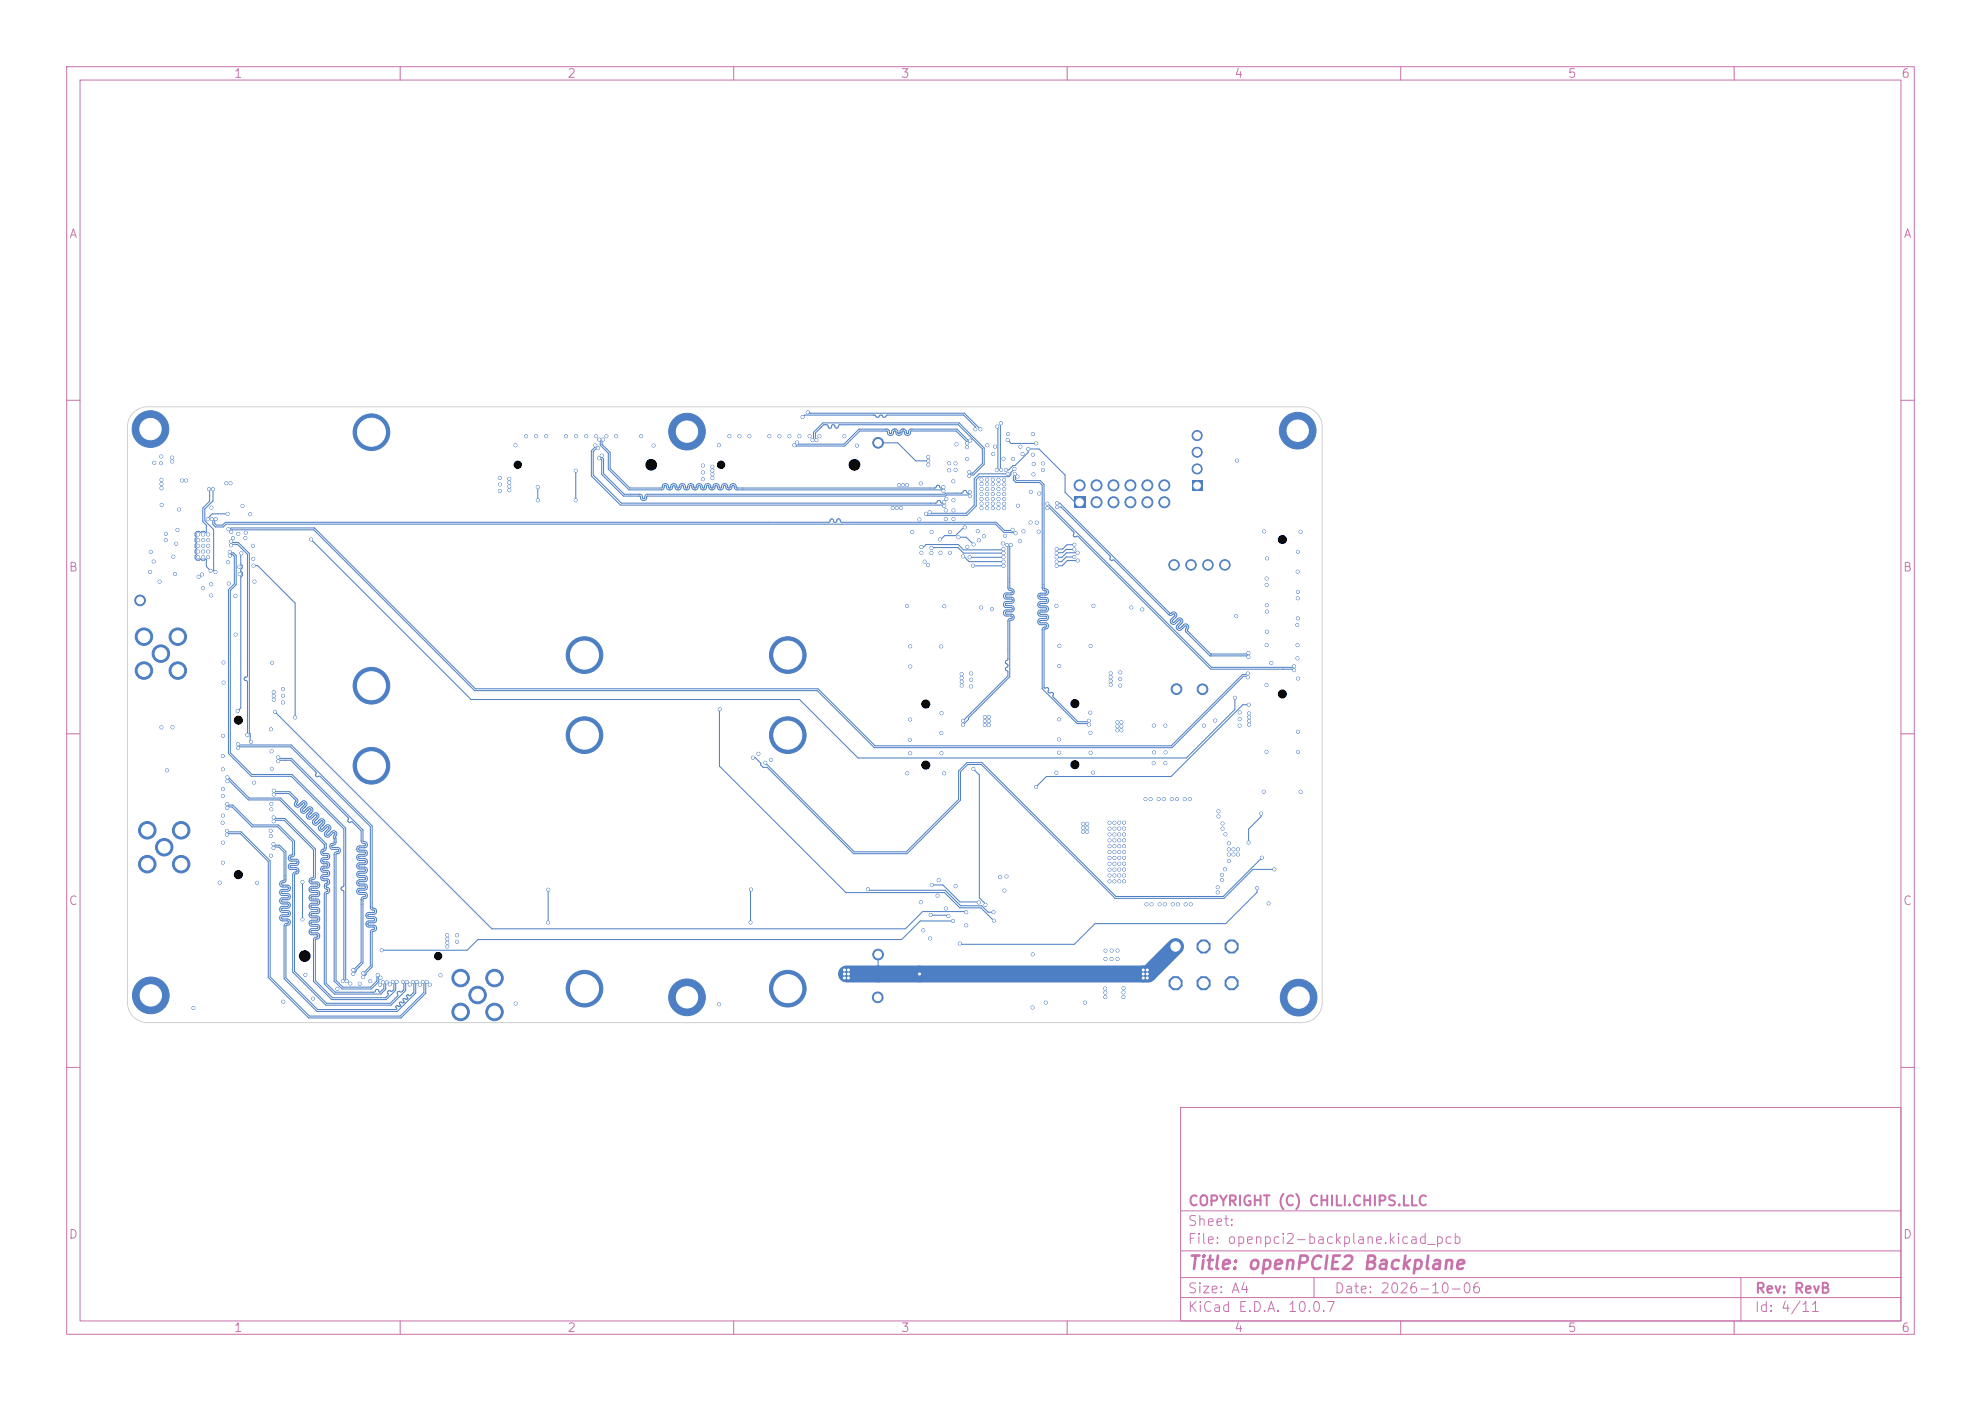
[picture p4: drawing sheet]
<svg xmlns="http://www.w3.org/2000/svg" width="297mm" height="210mm" viewBox="0 0 297 210" stroke-linecap="round" stroke-linejoin="round" font-family="sans-serif">
<defs><g id="words">
<text font-size="2" fill="#c872ab" x="178" y="190.8">Title: openPCIE2 Backplane</text>
<g font-size="1.5" fill="#c872ab">
<text x="178" y="184.1">Sheet:</text>
<text x="178" y="181.1">COPYRIGHT (C) CHILI.CHIPS.LLC</text>
<text x="178" y="186.8">File: openpci2-backplane.kicad_pcb</text>
<text x="178" y="197">KiCad E.D.A. 10.0.7</text>
<text x="178" y="194.2">Size: A4</text>
<text x="200" y="194.2">Date: 2026-10-06</text>
<text x="263" y="197">Id: 4/11</text>
<text x="263" y="194.2">Rev: RevB</text>
</g>
<g font-size="1.3" fill="#c872ab">
<text x="35" y="12">1</text>
<text x="85" y="12">2</text>
<text x="135" y="12">3</text>
<text x="185" y="12">4</text>
<text x="235" y="12">5</text>
<text x="285" y="12">6</text>
<text x="10.3" y="36">A</text>
<text x="285.3" y="36">A</text>
<text x="10.2" y="86">B</text>
<text x="285.2" y="86">B</text>
<text x="10.2" y="136">C</text>
<text x="285.2" y="136">C</text>
<text x="10.2" y="186">D</text>
<text x="285.2" y="186">D</text>
<text x="35" y="200">1</text>
<text x="85" y="200">2</text>
<text x="135" y="200">3</text>
<text x="185" y="200">4</text>
<text x="235" y="200">5</text>
<text x="285" y="200">6</text>
</g>
</g></defs>
<g fill="none" stroke="#c872ab" stroke-width=".15">
<path d="M10 10h277v190h-277zM12 12h273v186h-273zM60 10v2M110 10v2M160 10v2M210 10v2M260 10v2M10 60h2M285 60h2M10 110h2M285 110h2M10 160h2"/>
<path d="M177 166h108v32h-108zM285 160h2M60 198v2M110 198v2M160 198v2M177 194.5h108M177 191.5h108M177 187.5h108M177 181.5h108M197 191.5v3M210 198v2M260 198v2"/>
<path d="M261 191.5v6.5"/>
</g>
<g fill="#4d7fc4" stroke="#4d7fc4" stroke-width=".15">
<circle cx="71.6" cy="149.1" r="1.31"/>
<circle cx="74.1" cy="146.6" r="1.31"/>
<circle cx="69.1" cy="146.6" r="1.31"/>
<circle cx="74.1" cy="151.7" r="1.31"/>
<circle cx="69.1" cy="151.7" r="1.31"/>
<circle cx="131.6" cy="66.4" r=".8"/>
<circle cx="24.6" cy="127" r="1.31"/>
<circle cx="27.2" cy="129.5" r="1.31"/>
<circle cx="27.2" cy="124.5" r="1.31"/>
<circle cx="22.1" cy="129.5" r="1.31"/>
<circle cx="22.1" cy="124.5" r="1.31"/>
<circle cx="118.1" cy="98.2" r="2.75"/>
<circle cx="118.1" cy="110.2" r="2.75"/>
<circle cx="118.1" cy="148.2" r="2.75"/>
<circle cx="183.6" cy="84.7" r=".79"/>
<circle cx="181.1" cy="84.7" r=".79"/>
<circle cx="178.6" cy="84.7" r=".79"/>
<circle cx="176" cy="84.7" r=".79"/>
<circle cx="131.6" cy="149.5" r=".8"/>
<circle cx="176.4" cy="103.3" r=".8"/>
<circle cx="194.7" cy="149.5" r="2.75"/>
<circle cx="87.6" cy="98.2" r="2.75"/>
<circle cx="87.6" cy="110.2" r="2.75"/>
<circle cx="87.6" cy="148.2" r="2.75"/>
<circle cx="24.1" cy="98" r="1.31"/>
<circle cx="26.7" cy="100.5" r="1.31"/>
<circle cx="26.7" cy="95.4" r="1.31"/>
<circle cx="21.6" cy="100.5" r="1.31"/>
<circle cx="21.6" cy="95.4" r="1.31"/>
<circle cx="22.6" cy="149.2" r="2.75"/>
<circle cx="103" cy="149.5" r="2.75"/>
<circle cx="103" cy="64.7" r="2.75"/>
<circle cx="21" cy="90" r=".8"/>
<circle cx="55.7" cy="114.8" r="2.75"/>
<circle cx="55.7" cy="102.8" r="2.75"/>
<circle cx="55.7" cy="64.8" r="2.75"/>
<circle cx="131.6" cy="143.1" r=".8"/>
<circle cx="22.6" cy="64.3" r="2.75"/>
</g>
<path d="M161 74.5h1.7v1.6h-1.7z" fill="#4d7fc4"/>
<g fill="#4d7fc4" stroke="#4d7fc4" stroke-width=".15">
<circle cx="164.4" cy="75.3" r=".82"/>
<circle cx="166.9" cy="75.3" r=".82"/>
<circle cx="169.5" cy="75.3" r=".82"/>
<circle cx="172" cy="75.3" r=".82"/>
<circle cx="174.6" cy="75.3" r=".82"/>
<circle cx="161.9" cy="72.7" r=".82"/>
<circle cx="164.4" cy="72.7" r=".82"/>
<circle cx="166.9" cy="72.7" r=".82"/>
<circle cx="169.5" cy="72.7" r=".82"/>
<circle cx="172" cy="72.7" r=".82"/>
<circle cx="174.6" cy="72.7" r=".82"/>
</g>
<g fill="#4d7fc4">
<circle cx="176.2" cy="141.9" r="1.14"/>
<circle cx="180.5" cy="141.9" r="1.14"/>
<circle cx="184.6" cy="141.9" r="1.14"/>
<circle cx="176.2" cy="147.4" r="1.14"/>
<circle cx="180.5" cy="147.4" r="1.14"/>
<circle cx="184.6" cy="147.4" r="1.14"/>
</g>
<g fill="#4d7fc4" stroke="#4d7fc4" stroke-width=".15">
<circle cx="194.6" cy="64.6" r="2.75"/>
<circle cx="180.3" cy="103.3" r=".8"/>
</g>
<path d="M178.7 72h1.5v1.5h-1.5z" fill="#4d7fc4"/>
<g fill="#4d7fc4" stroke="#4d7fc4" stroke-width=".15">
<circle cx="179.5" cy="70.3" r=".75"/>
<circle cx="179.5" cy="67.8" r=".75"/>
<circle cx="179.5" cy="65.3" r=".75"/>
<circle cx="153" cy="67" r=".22"/>
<circle cx="33.4" cy="122.2" r=".23"/>
<circle cx="166.7" cy="142.5" r=".23"/>
<circle cx="184.2" cy="128.1" r=".22"/>
<circle cx="156.4" cy="70.4" r=".22"/>
<circle cx="165.7" cy="149.5" r=".22"/>
<circle cx="35.9" cy="85" r=".22"/>
<circle cx="42.4" cy="103.3" r=".23"/>
<circle cx="24.2" cy="109" r=".22"/>
<circle cx="141.6" cy="115.9" r=".22"/>
<circle cx="148.9" cy="73.3" r=".22"/>
<circle cx="182.6" cy="133.8" r=".23"/>
<circle cx="24.9" cy="80" r=".22"/>
<circle cx="148" cy="75.5" r=".23"/>
<circle cx="81.9" cy="65.4" r=".23"/>
<circle cx="77.3" cy="66.7" r=".23"/>
<circle cx="118.4" cy="65.4" r=".23"/>
<circle cx="138.4" cy="139.4" r=".22"/>
<circle cx="150.9" cy="131.4" r=".22"/>
<circle cx="185.9" cy="106.8" r=".23"/>
<circle cx="24.1" cy="69.4" r=".22"/>
<circle cx="172.5" cy="119.8" r=".22"/>
<circle cx="105.4" cy="69.8" r=".22"/>
<circle cx="29.7" cy="81.8" r=".23"/>
<circle cx="126.6" cy="65.4" r=".23"/>
<circle cx="55.5" cy="147.1" r=".23"/>
<circle cx="105.4" cy="71.8" r=".23"/>
<circle cx="40.8" cy="115.2" r=".22"/>
<circle cx="184.9" cy="128.1" r=".22"/>
<circle cx="148.9" cy="71.9" r=".22"/>
<circle cx="92.4" cy="65.4" r=".23"/>
<circle cx="194.6" cy="101.7" r=".23"/>
<circle cx="31.2" cy="81" r=".23"/>
<circle cx="31.2" cy="80.1" r=".22"/>
<circle cx="74.9" cy="72.6" r=".22"/>
<circle cx="155.7" cy="79.7" r=".23"/>
<circle cx="145" cy="67" r=".22"/>
<circle cx="30.5" cy="80.1" r=".22"/>
<circle cx="109.4" cy="65.4" r=".23"/>
<circle cx="151.9" cy="68.8" r=".22"/>
<circle cx="148" cy="71.9" r=".23"/>
<circle cx="40.8" cy="99.4" r=".23"/>
<circle cx="142.4" cy="82.9" r=".22"/>
<circle cx="176.6" cy="135.6" r=".22"/>
<circle cx="141.1" cy="96.9" r=".23"/>
<circle cx="89.4" cy="65.4" r=".23"/>
<circle cx="184.2" cy="126.4" r=".22"/>
<circle cx="171.9" cy="135.6" r=".23"/>
<circle cx="149.7" cy="72.6" r=".22"/>
<circle cx="141.1" cy="109.9" r=".22"/>
<circle cx="146.8" cy="81" r=".23"/>
<circle cx="142.3" cy="69.4" r=".23"/>
<circle cx="64.4" cy="147.6" r=".23"/>
<circle cx="33.4" cy="115.3" r=".22"/>
<circle cx="183.2" cy="131.9" r=".22"/>
<circle cx="173" cy="108.8" r=".22"/>
<circle cx="142.3" cy="70.5" r=".23"/>
<circle cx="184.2" cy="127.3" r=".23"/>
<circle cx="145.6" cy="102.9" r=".22"/>
<circle cx="158.8" cy="110.8" r=".22"/>
<circle cx="150.6" cy="75.5" r=".22"/>
<circle cx="178.5" cy="135.6" r=".23"/>
<circle cx="148" cy="74.1" r=".23"/>
<circle cx="22.5" cy="85.7" r=".23"/>
<circle cx="182.7" cy="121.6" r=".22"/>
<circle cx="50.6" cy="148.2" r=".22"/>
<circle cx="128.5" cy="66.8" r=".23"/>
<circle cx="195" cy="79.7" r=".22"/>
<circle cx="40.7" cy="121.3" r=".22"/>
<circle cx="141.2" cy="106.9" r=".22"/>
<circle cx="78.9" cy="65.4" r=".23"/>
<circle cx="147.1" cy="74.8" r=".22"/>
<circle cx="165.7" cy="148.8" r=".22"/>
<circle cx="189.9" cy="112.7" r=".22"/>
<circle cx="185.9" cy="108.8" r=".23"/>
<circle cx="148" cy="74.8" r=".22"/>
<circle cx="162.7" cy="150.3" r=".22"/>
<circle cx="42.5" cy="150.2" r=".23"/>
<circle cx="31.2" cy="83.5" r=".23"/>
<circle cx="145.6" cy="101.9" r=".22"/>
<circle cx="38.1" cy="117.3" r=".22"/>
<circle cx="107.8" cy="66.7" r=".22"/>
<circle cx="149.7" cy="74.8" r=".22"/>
<circle cx="168" cy="100.8" r=".22"/>
<circle cx="29.7" cy="80.1" r=".22"/>
<circle cx="33.5" cy="99.3" r=".23"/>
<circle cx="178.4" cy="119.8" r=".22"/>
<circle cx="119.9" cy="65.4" r=".22"/>
<circle cx="189.9" cy="102.7" r=".22"/>
<circle cx="152.9" cy="81.1" r=".22"/>
<circle cx="183.3" cy="124.2" r=".23"/>
<circle cx="156.4" cy="69.5" r=".23"/>
<circle cx="136.5" cy="112.9" r=".22"/>
<circle cx="33.4" cy="129.3" r=".22"/>
<circle cx="42.4" cy="104.3" r=".23"/>
<circle cx="194.6" cy="88.7" r=".22"/>
<circle cx="80.4" cy="65.4" r=".22"/>
<circle cx="148.8" cy="74.8" r=".22"/>
<circle cx="40.7" cy="112.6" r=".23"/>
<circle cx="149.7" cy="71.9" r=".23"/>
<circle cx="150.6" cy="72.6" r=".22"/>
<circle cx="136.4" cy="107.9" r=".22"/>
<circle cx="189.5" cy="118.7" r=".22"/>
<circle cx="163.5" cy="96.8" r=".23"/>
<circle cx="121.4" cy="65.4" r=".23"/>
<circle cx="158.8" cy="96.8" r=".22"/>
<circle cx="189.5" cy="79.7" r=".23"/>
<circle cx="116.9" cy="65.4" r=".22"/>
<circle cx="147.2" cy="73.3" r=".22"/>
<circle cx="189.9" cy="91.7" r=".23"/>
<circle cx="141.6" cy="90.9" r=".23"/>
<circle cx="33.4" cy="113.3" r=".23"/>
<circle cx="173.9" cy="135.6" r=".23"/>
<circle cx="150.5" cy="74.8" r=".22"/>
<circle cx="185.4" cy="92.4" r=".22"/>
<circle cx="171.7" cy="119.8" r=".22"/>
<circle cx="175.7" cy="119.8" r=".22"/>
<circle cx="154.8" cy="151" r=".23"/>
<circle cx="141.9" cy="74.8" r=".22"/>
<circle cx="40.6" cy="124.5" r=".22"/>
<circle cx="137.8" cy="77.9" r=".22"/>
<circle cx="149.7" cy="73.3" r=".23"/>
<circle cx="149.7" cy="76.2" r=".23"/>
<circle cx="167.5" cy="143.7" r=".22"/>
<circle cx="33.9" cy="72.4" r=".22"/>
<circle cx="30.4" cy="88.2" r=".22"/>
<circle cx="150.6" cy="76.2" r=".22"/>
<circle cx="40.6" cy="128.3" r=".23"/>
<circle cx="194.5" cy="96.7" r=".23"/>
<circle cx="84.9" cy="65.4" r=".23"/>
<circle cx="163.5" cy="112.8" r=".23"/>
<circle cx="25" cy="115.5" r=".23"/>
<circle cx="195" cy="118.7" r=".22"/>
<circle cx="136" cy="72.7" r=".23"/>
<circle cx="190" cy="83.7" r=".22"/>
<circle cx="174.7" cy="108.8" r=".22"/>
<circle cx="194.6" cy="82.7" r=".22"/>
<circle cx="154.8" cy="143" r=".23"/>
<circle cx="141" cy="82.9" r=".22"/>
<circle cx="40.6" cy="125.3" r=".23"/>
<circle cx="38.5" cy="132.3" r=".23"/>
<circle cx="29.8" cy="86.5" r=".23"/>
<circle cx="174.5" cy="119.8" r=".22"/>
<circle cx="150.4" cy="68.8" r=".23"/>
<circle cx="185.6" cy="127.3" r=".23"/>
<circle cx="158.4" cy="115.8" r=".23"/>
<circle cx="168.4" cy="148.8" r=".22"/>
<circle cx="24.8" cy="81" r=".22"/>
<circle cx="148.8" cy="72.6" r=".22"/>
<circle cx="168.4" cy="149.5" r=".23"/>
<circle cx="30.5" cy="82.7" r=".23"/>
<circle cx="167.9" cy="102.8" r=".23"/>
<circle cx="148.9" cy="74.1" r=".22"/>
<circle cx="31.7" cy="76.1" r=".22"/>
<circle cx="35.3" cy="95.1" r=".22"/>
<circle cx="150.6" cy="73.3" r=".22"/>
<circle cx="141.2" cy="112.9" r=".22"/>
<circle cx="190" cy="94.7" r=".22"/>
<circle cx="112.4" cy="65.4" r=".23"/>
<circle cx="189.9" cy="90.7" r=".22"/>
<circle cx="189.9" cy="87.7" r=".23"/>
<circle cx="150.6" cy="74.1" r=".22"/>
<circle cx="36.9" cy="79.8" r=".23"/>
<circle cx="177.6" cy="119.8" r=".22"/>
<circle cx="136.5" cy="96.9" r=".23"/>
<circle cx="35.3" cy="89.3" r=".23"/>
<circle cx="110.8" cy="65.4" r=".23"/>
<circle cx="147.1" cy="71.9" r=".22"/>
<circle cx="147.1" cy="91.1" r=".23"/>
<circle cx="182.7" cy="122.4" r=".22"/>
<circle cx="185.6" cy="128.1" r=".22"/>
<circle cx="96.1" cy="65.4" r=".23"/>
<circle cx="34.6" cy="72.4" r=".23"/>
<circle cx="148.8" cy="76.2" r=".22"/>
<circle cx="155.8" cy="74" r=".22"/>
<circle cx="194.6" cy="85.7" r=".23"/>
<circle cx="149.7" cy="74.1" r=".23"/>
<circle cx="194.6" cy="109.7" r=".22"/>
<circle cx="175.8" cy="135.6" r=".23"/>
<circle cx="115.6" cy="113.9" r=".22"/>
<circle cx="74.9" cy="71.6" r=".23"/>
<circle cx="194.6" cy="89.7" r=".22"/>
<circle cx="33.4" cy="126.3" r=".22"/>
<circle cx="176.5" cy="119.8" r=".22"/>
<circle cx="173.7" cy="119.8" r=".22"/>
<circle cx="182.2" cy="108" r=".23"/>
<circle cx="143.3" cy="132.8" r=".23"/>
<circle cx="194.6" cy="112.7" r=".22"/>
<circle cx="150.5" cy="71.9" r=".22"/>
<circle cx="62.9" cy="147.6" r=".22"/>
<circle cx="25.8" cy="109" r=".22"/>
<circle cx="194.6" cy="92.7" r=".22"/>
<circle cx="61.4" cy="147.6" r=".23"/>
<circle cx="86.4" cy="65.4" r=".23"/>
<circle cx="167.5" cy="142.5" r=".22"/>
<circle cx="143.4" cy="66.6" r=".23"/>
<circle cx="165.7" cy="148.2" r=".23"/>
<circle cx="184.2" cy="129.1" r=".22"/>
<circle cx="145" cy="82" r=".22"/>
<circle cx="158.8" cy="107.8" r=".23"/>
<circle cx="158.8" cy="112.8" r=".23"/>
<circle cx="147.1" cy="76.2" r=".22"/>
<circle cx="45.8" cy="146.1" r=".23"/>
<circle cx="149.2" cy="67" r=".22"/>
<circle cx="149.7" cy="75.5" r=".23"/>
<circle cx="33.5" cy="102.3" r=".22"/>
<circle cx="46.9" cy="149.7" r=".22"/>
<circle cx="54" cy="147.5" r=".22"/>
<circle cx="58.5" cy="147.6" r=".22"/>
<circle cx="165.7" cy="143.8" r=".23"/>
<circle cx="136" cy="90.8" r=".22"/>
<circle cx="139.5" cy="140.7" r=".23"/>
<circle cx="66" cy="146.2" r=".23"/>
<circle cx="136" cy="115.9" r=".22"/>
<circle cx="155.4" cy="78.3" r=".22"/>
<circle cx="87.9" cy="65.4" r=".22"/>
<circle cx="23" cy="84.2" r=".23"/>
<circle cx="30.5" cy="83.5" r=".23"/>
<circle cx="183.7" cy="130.3" r=".22"/>
<circle cx="163.9" cy="90.8" r=".22"/>
<circle cx="147.2" cy="72.5" r=".22"/>
<circle cx="36.8" cy="80.6" r=".22"/>
<circle cx="52.5" cy="147.4" r=".23"/>
<circle cx="163.5" cy="109.8" r=".23"/>
<circle cx="68.5" cy="140.2" r=".22"/>
<circle cx="182.6" cy="133" r=".23"/>
<circle cx="105.4" cy="70.8" r=".23"/>
<circle cx="29.7" cy="83.5" r=".23"/>
<circle cx="158.4" cy="90.8" r=".22"/>
<circle cx="30.5" cy="81" r=".23"/>
<circle cx="167.9" cy="101.8" r=".22"/>
<circle cx="166.7" cy="143.7" r=".22"/>
<circle cx="147.2" cy="74.1" r=".22"/>
<circle cx="184.9" cy="127.3" r=".22"/>
<circle cx="30.5" cy="81.8" r=".23"/>
<circle cx="122.9" cy="65.4" r=".22"/>
<circle cx="172.7" cy="135.6" r=".22"/>
<circle cx="29.7" cy="81" r=".23"/>
<circle cx="189.9" cy="96.7" r=".22"/>
<circle cx="31.2" cy="82.7" r=".23"/>
<circle cx="194.5" cy="98.7" r=".23"/>
<circle cx="40.7" cy="120.5" r=".23"/>
<circle cx="163.4" cy="106.8" r=".22"/>
<circle cx="183.2" cy="131.1" r=".22"/>
<circle cx="177.8" cy="135.6" r=".22"/>
<circle cx="180.5" cy="108.8" r=".22"/>
<circle cx="42.4" cy="105.3" r=".23"/>
<circle cx="148" cy="73.3" r=".23"/>
<circle cx="24.2" cy="75.7" r=".23"/>
<circle cx="183.7" cy="125.1" r=".23"/>
<circle cx="33.4" cy="110.3" r=".23"/>
<circle cx="183.3" cy="123.4" r=".23"/>
<circle cx="33.4" cy="123.3" r=".23"/>
<circle cx="24.2" cy="68.4" r=".23"/>
<circle cx="152.6" cy="75.8" r=".22"/>
<circle cx="74.9" cy="73.6" r=".23"/>
<circle cx="190.6" cy="99.4" r=".23"/>
<circle cx="174.6" cy="135.6" r=".22"/>
<circle cx="145.6" cy="100.9" r=".22"/>
<circle cx="148.7" cy="91.3" r=".23"/>
<circle cx="148.9" cy="75.5" r=".22"/>
<circle cx="29.7" cy="82.7" r=".23"/>
<circle cx="189.9" cy="86.7" r=".23"/>
<circle cx="27.3" cy="72" r=".22"/>
<circle cx="98" cy="66.8" r=".22"/>
<circle cx="31.7" cy="89.3" r=".22"/>
<circle cx="27.9" cy="72" r=".22"/>
<circle cx="163.9" cy="115.8" r=".22"/>
<circle cx="147.2" cy="75.5" r=".22"/>
<circle cx="141.8" cy="76.5" r=".23"/>
<circle cx="68.5" cy="141.2" r=".22"/>
<circle cx="139.6" cy="82.9" r=".22"/>
<circle cx="165.7" cy="142.5" r=".22"/>
<circle cx="150.4" cy="81.5" r=".22"/>
<circle cx="185.9" cy="107.8" r=".23"/>
<circle cx="171.2" cy="91.3" r=".22"/>
<circle cx="150.6" cy="133.5" r=".23"/>
<circle cx="31.2" cy="81.8" r=".23"/>
<circle cx="33.4" cy="118.3" r=".22"/>
<circle cx="194.5" cy="93.7" r=".22"/>
<circle cx="40.6" cy="109.3" r=".22"/>
<circle cx="26.2" cy="86.1" r=".22"/>
<circle cx="32.9" cy="132.3" r=".22"/>
<circle cx="168.4" cy="148.1" r=".23"/>
<circle cx="115.3" cy="65.4" r=".22"/>
<circle cx="136.5" cy="99.9" r=".22"/>
<circle cx="134.8" cy="72.7" r=".23"/>
<circle cx="136.4" cy="110.9" r=".23"/>
<circle cx="34.3" cy="87.5" r=".22"/>
<circle cx="158.8" cy="99.8" r=".23"/>
<circle cx="148" cy="72.6" r=".22"/>
<circle cx="135.4" cy="72.7" r=".22"/>
<circle cx="144.9" cy="138.7" r=".22"/>
<circle cx="138.1" cy="135.2" r=".23"/>
<circle cx="169.6" cy="91.1" r=".23"/>
<circle cx="33.4" cy="119.3" r=".22"/>
<circle cx="57" cy="147.6" r=".22"/>
<circle cx="138.1" cy="82.9" r=".22"/>
<circle cx="154.9" cy="68.2" r=".23"/>
<circle cx="90.9" cy="65.4" r=".22"/>
<circle cx="141.8" cy="77.8" r=".22"/>
<circle cx="148" cy="76.2" r=".23"/>
<circle cx="139.7" cy="132.6" r=".23"/>
<circle cx="146.7" cy="135.3" r=".23"/>
<circle cx="139.5" cy="137.1" r=".22"/>
<circle cx="142.2" cy="137.3" r=".22"/>
<circle cx="167.8" cy="126" r=".23"/>
<circle cx="166.3" cy="129.5" r=".22"/>
<circle cx="133.8" cy="76.1" r=".22"/>
<circle cx="166.3" cy="123.3" r=".22"/>
<circle cx="167.1" cy="125.1" r=".23"/>
<circle cx="154.8" cy="65.1" r=".22"/>
<circle cx="113.7" cy="113" r=".22"/>
<circle cx="140.6" cy="134.3" r=".22"/>
<circle cx="166.3" cy="125.1" r=".23"/>
<circle cx="144.2" cy="101.1" r=".23"/>
<circle cx="166.3" cy="131.2" r=".23"/>
<circle cx="41" cy="104.3" r=".22"/>
<circle cx="156.8" cy="150.3" r=".23"/>
<circle cx="167.1" cy="128.6" r=".22"/>
<circle cx="168.5" cy="128.6" r=".23"/>
<circle cx="167.1" cy="126.8" r=".22"/>
<circle cx="76.4" cy="72.3" r=".22"/>
<circle cx="167.8" cy="131.2" r=".23"/>
<circle cx="149.9" cy="131.5" r=".23"/>
<circle cx="167.1" cy="123.3" r=".22"/>
<circle cx="166.5" cy="100.9" r=".22"/>
<circle cx="67.1" cy="140.2" r=".22"/>
<circle cx="166.3" cy="132.1" r=".22"/>
<circle cx="168.5" cy="126" r=".23"/>
<circle cx="25.8" cy="69.2" r=".22"/>
<circle cx="167.8" cy="124.2" r=".22"/>
<circle cx="107.8" cy="150.6" r=".22"/>
<circle cx="167.1" cy="124.2" r=".23"/>
<circle cx="153.3" cy="68.1" r=".23"/>
<circle cx="168.5" cy="132.1" r=".23"/>
<circle cx="76.4" cy="72.9" r=".23"/>
<circle cx="166.3" cy="130.4" r=".23"/>
<circle cx="41" cy="104.9" r=".22"/>
<circle cx="67.1" cy="141.3" r=".23"/>
<circle cx="136.8" cy="79.8" r=".22"/>
<circle cx="174.7" cy="114.4" r=".22"/>
<circle cx="67.1" cy="141.9" r=".23"/>
<circle cx="77.3" cy="150.4" r=".22"/>
<circle cx="142.9" cy="77.8" r=".22"/>
<circle cx="167.8" cy="129.5" r=".23"/>
<circle cx="168.5" cy="123.3" r=".23"/>
<circle cx="142.9" cy="72.1" r=".22"/>
<circle cx="106.8" cy="71.1" r=".22"/>
<circle cx="29" cy="151.1" r=".23"/>
<circle cx="167.1" cy="129.5" r=".22"/>
<circle cx="168.5" cy="129.5" r=".23"/>
<circle cx="144.2" cy="102.8" r=".23"/>
<circle cx="167.1" cy="130.4" r=".23"/>
<circle cx="154.6" cy="73.7" r=".23"/>
<circle cx="166.3" cy="126" r=".22"/>
<circle cx="185.4" cy="69.1" r=".22"/>
<circle cx="135.1" cy="76.1" r=".23"/>
<circle cx="166.3" cy="127.7" r=".23"/>
<circle cx="167.1" cy="127.7" r=".23"/>
<circle cx="187.3" cy="108.6" r=".22"/>
<circle cx="173" cy="112.8" r=".23"/>
<circle cx="168.5" cy="125.1" r=".22"/>
<circle cx="138" cy="72.5" r=".23"/>
<circle cx="167.8" cy="123.3" r=".23"/>
<circle cx="168.5" cy="131.2" r=".23"/>
<circle cx="166.5" cy="102.1" r=".23"/>
<circle cx="174.7" cy="112.8" r=".23"/>
<circle cx="140.7" cy="131.9" r=".22"/>
<circle cx="148" cy="66.7" r=".23"/>
<circle cx="144.2" cy="101.6" r=".23"/>
<circle cx="187.3" cy="108.1" r=".22"/>
<circle cx="142.4" cy="79.8" r=".22"/>
<circle cx="144.2" cy="102.2" r=".23"/>
<circle cx="166.3" cy="124.2" r=".23"/>
<circle cx="168.5" cy="127.7" r=".22"/>
<circle cx="106.8" cy="70.5" r=".23"/>
<circle cx="76.4" cy="71.8" r=".22"/>
<circle cx="151.1" cy="65.1" r=".22"/>
<circle cx="106.8" cy="71.7" r=".22"/>
<circle cx="147.5" cy="80.4" r=".22"/>
<circle cx="168.5" cy="130.4" r=".22"/>
<circle cx="190.2" cy="135.4" r=".22"/>
<circle cx="167.8" cy="132.1" r=".23"/>
<circle cx="41" cy="103.8" r=".22"/>
<circle cx="23.1" cy="69.4" r=".22"/>
<circle cx="167.1" cy="126" r=".22"/>
<circle cx="106.8" cy="70" r=".23"/>
<circle cx="166.5" cy="102.6" r=".23"/>
<circle cx="67.1" cy="140.8" r=".22"/>
<circle cx="166.3" cy="128.6" r=".22"/>
<circle cx="167.8" cy="128.6" r=".23"/>
<circle cx="167.1" cy="131.2" r=".23"/>
<circle cx="168.5" cy="126.8" r=".23"/>
<circle cx="139.7" cy="79.8" r=".22"/>
<circle cx="167.8" cy="130.4" r=".22"/>
<circle cx="167.1" cy="132.1" r=".22"/>
<circle cx="25.8" cy="68.6" r=".22"/>
<circle cx="187.3" cy="106.9" r=".22"/>
<circle cx="187.3" cy="107.5" r=".22"/>
<circle cx="167.8" cy="126.8" r=".23"/>
<circle cx="166.3" cy="126.8" r=".22"/>
<circle cx="76.4" cy="73.5" r=".23"/>
<circle cx="173" cy="114.4" r=".22"/>
<circle cx="141.8" cy="136.2" r=".23"/>
<circle cx="166.5" cy="101.5" r=".22"/>
<circle cx="167.8" cy="127.7" r=".22"/>
<circle cx="134.5" cy="76.1" r=".23"/>
<circle cx="168.5" cy="124.2" r=".22"/>
<circle cx="167.8" cy="125.1" r=".22"/>
<circle cx="142.9" cy="76.5" r=".22"/>
<circle cx="146.6" cy="79.6" r=".22"/>
<circle cx="139.2" cy="69.7" r=".22"/>
<circle cx="139.2" cy="69.1" r=".22"/>
<circle cx="155" cy="69.5" r=".22"/>
<circle cx="154.5" cy="78.3" r=".22"/>
<circle cx="145" cy="68.8" r=".22"/>
<circle cx="153.4" cy="79.6" r=".22"/>
<circle cx="150.7" cy="80.3" r=".22"/>
<circle cx="142.9" cy="75" r=".22"/>
<circle cx="143.3" cy="69.5" r=".22"/>
<circle cx="139.2" cy="68.5" r=".22"/>
<circle cx="143.3" cy="70.4" r=".22"/>
<circle cx="148.9" cy="68.1" r=".22"/>
<circle cx="154.9" cy="71.1" r=".22"/>
<circle cx="82.2" cy="133.4" r=".22"/>
<circle cx="80.6" cy="75" r=".23"/>
<circle cx="82.2" cy="138.3" r=".23"/>
<circle cx="80.6" cy="73" r=".23"/>
<circle cx="127.2" cy="145.4" r=".22"/>
<circle cx="168.1" cy="108.3" r=".23"/>
<circle cx="126.6" cy="145.4" r=".23"/>
<circle cx="127.2" cy="146.6" r=".22"/>
<circle cx="167.5" cy="108.9" r=".22"/>
<circle cx="168.1" cy="108.9" r=".23"/>
<circle cx="172" cy="146" r=".22"/>
<circle cx="148.3" cy="108.7" r=".22"/>
<circle cx="126.6" cy="146" r=".23"/>
<circle cx="163" cy="123.5" r=".23"/>
<circle cx="147.6" cy="108.1" r=".23"/>
<circle cx="172" cy="145.4" r=".22"/>
<circle cx="162.4" cy="124.1" r=".22"/>
<circle cx="126.6" cy="146.6" r=".22"/>
<circle cx="168.1" cy="109.5" r=".23"/>
<circle cx="137.9" cy="146" r=".23"/>
<circle cx="167.5" cy="109.5" r=".22"/>
<circle cx="148.3" cy="108.1" r=".22"/>
<circle cx="162.4" cy="123.5" r=".22"/>
<circle cx="147.6" cy="107.5" r=".22"/>
<circle cx="171.4" cy="146" r=".23"/>
<circle cx="171.4" cy="145.4" r=".23"/>
<circle cx="171.4" cy="146.6" r=".22"/>
<circle cx="148.2" cy="107.5" r=".22"/>
<circle cx="167.5" cy="108.3" r=".22"/>
<circle cx="172" cy="146.6" r=".22"/>
<circle cx="162.4" cy="124.7" r=".22"/>
<circle cx="163" cy="124.1" r=".23"/>
<circle cx="163" cy="124.7" r=".22"/>
<circle cx="127.2" cy="146" r=".22"/>
<circle cx="147.6" cy="108.7" r=".23"/>
<circle cx="37.5" cy="77.1" r=".22"/>
<circle cx="36.4" cy="75.8" r=".22"/>
<circle cx="38" cy="83.8" r=".23"/>
<circle cx="37.9" cy="81.8" r=".22"/>
<circle cx="31.7" cy="87.6" r=".22"/>
<circle cx="23.9" cy="87.2" r=".22"/>
<circle cx="22.6" cy="82.7" r=".22"/>
<circle cx="24.2" cy="73.2" r=".22"/>
<circle cx="24.2" cy="71.9" r=".22"/>
<circle cx="24.2" cy="72.6" r=".22"/>
<circle cx="38.2" cy="87.2" r=".22"/>
<circle cx="35.6" cy="106.6" r=".23"/>
<circle cx="36.2" cy="82.9" r=".23"/>
<circle cx="64" cy="147.2" r=".23"/>
<circle cx="34" cy="125.1" r=".22"/>
<circle cx="155.3" cy="66.5" r=".23"/>
<circle cx="151.1" cy="66" r=".23"/>
<circle cx="143.7" cy="80.5" r=".22"/>
<circle cx="161.6" cy="84" r=".23"/>
<circle cx="150.5" cy="84.8" r=".23"/>
<circle cx="158.4" cy="84.8" r=".22"/>
<circle cx="146" cy="81.6" r=".22"/>
<circle cx="145.9" cy="84.8" r=".22"/>
<circle cx="112.5" cy="138.3" r=".22"/>
<circle cx="112.6" cy="133.3" r=".22"/>
<circle cx="119.1" cy="66.7" r=".22"/>
<circle cx="145" cy="66.4" r=".23"/>
<circle cx="119.5" cy="66.3" r=".22"/>
<circle cx="145.5" cy="66" r=".22"/>
<circle cx="146.2" cy="64.4" r=".22"/>
<circle cx="120.3" cy="62.5" r=".22"/>
<circle cx="121.1" cy="61.8" r=".22"/>
<circle cx="147" cy="64.3" r=".23"/>
<circle cx="130.1" cy="133.3" r=".23"/>
<circle cx="149" cy="136.7" r=".22"/>
<circle cx="145.3" cy="71.3" r=".22"/>
<circle cx="121.8" cy="66" r=".22"/>
<circle cx="122.4" cy="66" r=".22"/>
<circle cx="145.3" cy="70.8" r=".22"/>
<circle cx="185.1" cy="104.6" r=".22"/>
<circle cx="46.6" cy="80.9" r=".23"/>
<circle cx="34.1" cy="77" r=".23"/>
<circle cx="31.2" cy="77.8" r=".22"/>
<circle cx="30.3" cy="86.1" r=".23"/>
<circle cx="35.9" cy="86.1" r=".22"/>
<circle cx="34.9" cy="80.7" r=".22"/>
<circle cx="26.6" cy="79.4" r=".22"/>
<circle cx="26" cy="83.4" r=".22"/>
<circle cx="35.7" cy="80" r=".22"/>
<circle cx="34.2" cy="84.3" r=".23"/>
<circle cx="26.4" cy="81.5" r=".22"/>
<circle cx="26.9" cy="76.4" r=".22"/>
<circle cx="143.9" cy="141.4" r=".23"/>
<circle cx="188.5" cy="133.1" r=".22"/>
<circle cx="45.3" cy="137.8" r=".23"/>
<circle cx="45.3" cy="132.2" r=".23"/>
<circle cx="44.3" cy="107.5" r=".22"/>
<circle cx="38" cy="84.8" r=".22"/>
<circle cx="189.1" cy="121.9" r=".22"/>
<circle cx="187.2" cy="126.3" r=".22"/>
<circle cx="140.9" cy="80.8" r=".22"/>
<circle cx="144.6" cy="79" r=".23"/>
<circle cx="150.5" cy="84.2" r=".22"/>
<circle cx="158.4" cy="84.2" r=".22"/>
<circle cx="161.1" cy="83.5" r=".22"/>
<circle cx="144.4" cy="83.4" r=".23"/>
<circle cx="161.1" cy="82.4" r=".22"/>
<circle cx="158.4" cy="82.9" r=".23"/>
<circle cx="139.6" cy="82.1" r=".23"/>
<circle cx="150.4" cy="82.9" r=".23"/>
<circle cx="141.4" cy="73" r=".22"/>
<circle cx="90.4" cy="65.9" r=".22"/>
<circle cx="145.4" cy="74.3" r=".22"/>
<circle cx="89.8" cy="68.7" r=".23"/>
<circle cx="145.4" cy="73.8" r=".23"/>
<circle cx="90.2" cy="68.3" r=".23"/>
<circle cx="89.8" cy="65.9" r=".22"/>
<circle cx="141.4" cy="73.6" r=".22"/>
<circle cx="149" cy="138" r=".22"/>
<circle cx="107.9" cy="106.3" r=".22"/>
<circle cx="86.3" cy="70.6" r=".22"/>
<circle cx="86.3" cy="75" r=".22"/>
<circle cx="141.6" cy="75.8" r=".23"/>
<circle cx="89.3" cy="66.8" r=".22"/>
<circle cx="141.6" cy="75.3" r=".22"/>
<circle cx="89.7" cy="67.2" r=".22"/>
<circle cx="114.7" cy="114.3" r=".22"/>
<circle cx="189.2" cy="128.6" r=".23"/>
<circle cx="157" cy="75.5" r=".22"/>
<circle cx="194" cy="99.9" r=".23"/>
<circle cx="144.9" cy="136.7" r=".22"/>
<circle cx="41.2" cy="106.7" r=".22"/>
<circle cx="34.6" cy="81.7" r=".23"/>
<circle cx="37.1" cy="110.2" r=".22"/>
<circle cx="34.6" cy="81.2" r=".22"/>
<circle cx="37.7" cy="111.2" r=".22"/>
<circle cx="41.7" cy="113.5" r=".22"/>
<circle cx="53" cy="146" r=".23"/>
<circle cx="53" cy="145.4" r=".22"/>
<circle cx="41.7" cy="114.1" r=".23"/>
<circle cx="41" cy="118.5" r=".23"/>
<circle cx="56.6" cy="146.2" r=".22"/>
<circle cx="41" cy="119.1" r=".23"/>
<circle cx="57" cy="146.6" r=".22"/>
<circle cx="41" cy="122.5" r=".22"/>
<circle cx="58.9" cy="147.2" r=".22"/>
<circle cx="59.5" cy="147.2" r=".22"/>
<circle cx="41" cy="123.1" r=".22"/>
<circle cx="61.9" cy="147.2" r=".22"/>
<circle cx="41" cy="126.5" r=".23"/>
<circle cx="62.5" cy="147.2" r=".22"/>
<circle cx="41" cy="127.1" r=".22"/>
<circle cx="54.4" cy="146.5" r=".22"/>
<circle cx="35.7" cy="111.5" r=".23"/>
<circle cx="35.7" cy="112.1" r=".23"/>
<circle cx="54.4" cy="145.9" r=".23"/>
<circle cx="57.4" cy="147.2" r=".23"/>
<circle cx="34.1" cy="116.5" r=".22"/>
<circle cx="58" cy="147.2" r=".23"/>
<circle cx="34.1" cy="117.1" r=".22"/>
<circle cx="34.1" cy="120.5" r=".22"/>
<circle cx="60.4" cy="147.2" r=".23"/>
<circle cx="61" cy="147.2" r=".23"/>
<circle cx="34.1" cy="121.1" r=".22"/>
<circle cx="34" cy="124.5" r=".22"/>
<circle cx="63.4" cy="147.2" r=".23"/>
<circle cx="161.6" cy="82.9" r=".22"/>
<circle cx="150.4" cy="83.5" r=".23"/>
<circle cx="158.4" cy="83.5" r=".23"/>
<circle cx="145.4" cy="83.5" r=".22"/>
<circle cx="158.4" cy="82.3" r=".22"/>
<circle cx="138.1" cy="82" r=".22"/>
<circle cx="161.1" cy="81.7" r=".23"/>
<circle cx="150.4" cy="82.3" r=".22"/>
<circle cx="31.3" cy="73.3" r=".22"/>
<circle cx="150.1" cy="63.4" r=".22"/>
<circle cx="31.6" cy="85.6" r=".22"/>
<circle cx="150.1" cy="70.4" r=".22"/>
<circle cx="149.4" cy="70.5" r=".23"/>
<circle cx="32.3" cy="85.8" r=".23"/>
<circle cx="31.9" cy="73.3" r=".23"/>
<circle cx="149.5" cy="63.9" r=".23"/>
<circle cx="34.4" cy="83.3" r=".22"/>
<circle cx="51.4" cy="147.1" r=".22"/>
<circle cx="34.4" cy="82.7" r=".23"/>
<circle cx="52" cy="147.1" r=".22"/>
<circle cx="187.1" cy="101.5" r=".22"/>
<circle cx="34.7" cy="79.7" r=".22"/>
<circle cx="34.3" cy="79.3" r=".23"/>
<circle cx="187.1" cy="101" r=".22"/>
<circle cx="32.3" cy="77.8" r=".22"/>
<circle cx="151.8" cy="79.4" r=".22"/>
<circle cx="31.8" cy="77.8" r=".22"/>
<circle cx="152.3" cy="79.9" r=".22"/>
<circle cx="57.2" cy="142.4" r=".22"/>
<circle cx="142.9" cy="138.1" r=".23"/>
<circle cx="157" cy="76.2" r=".22"/>
<circle cx="194" cy="100.5" r=".23"/>
<circle cx="150.8" cy="70.4" r=".22"/>
<circle cx="154.1" cy="67.3" r=".22"/>
<circle cx="155.3" cy="118" r=".23"/>
<circle cx="187.2" cy="105.6" r=".22"/>
<circle cx="158.5" cy="76" r=".22"/>
<circle cx="187.2" cy="98.5" r=".22"/>
<circle cx="187.2" cy="97.9" r=".22"/>
<circle cx="158.5" cy="75.4" r=".22"/>
<circle cx="138.8" cy="77" r=".22"/>
<circle cx="152.1" cy="70.3" r=".22"/>
<circle cx="138.6" cy="84.2" r=".23"/>
<circle cx="139.4" cy="76.8" r=".22"/>
<circle cx="151.1" cy="71" r=".22"/>
<circle cx="139.1" cy="84.7" r=".23"/>
<circle cx="147.7" cy="135.6" r=".22"/>
<circle cx="145.9" cy="115.3" r=".22"/>
<circle cx="191.1" cy="130.3" r=".22"/>
<circle cx="112.9" cy="113.6" r=".22"/>
<circle cx="151" cy="81.7" r=".22"/>
<circle cx="144.4" cy="108.1" r=".22"/>
<circle cx="151.5" cy="81.7" r=".22"/>
<circle cx="144.4" cy="108.6" r=".23"/>
<circle cx="163.3" cy="108" r=".22"/>
<circle cx="152.5" cy="71.4" r=".23"/>
<circle cx="163.3" cy="108.6" r=".22"/>
<circle cx="152.1" cy="71" r=".22"/>
</g>
<g fill="none" stroke="#4d7fc4" stroke-width=".15">
<path d="M31.3 73.3l.1 .1v1.7l-1 1.1v2l.5 .5v1l-.1 .2-.2-.2h-.3l-.2 .2-.2-.2h-.4l-.3 .2v.4l.3 .2-.3 .3v.4l.3 .2-.3 .2v.4l.3 .2-.3 .3v.4l.3 .2-.3 .2v.4l.3 .3h.4l.2-.2 .2 .2h.3l.2-.2 .1 .1v1l.8 .7M31.8 77.8l.1 .2v.6l.4 .4h1.2l.4-.4h115.4l1.2 1.2h1.7l.1 .1M31.9 73.3v1.8l-1.2 1.2v1.8l1.3 1.3v6.1l.3 .3M32.3 77.8l-.1 .2v.5l.2 .2h1l.4-.4h90.4l.2-.1 .1-.3 .2-.1h.2l.1 .4 .3 .1 .1-.1 .1-.4h.3l.1 .1 .1 .3 .2 .1h23.2l1.2 1.2h1.1l.1-.1M34.1 77h-2.3l-.6 .7v.1M34.7 79.7l.1-.3h12.2l24.2 24.1h51.3l8.6 8.6h44.6l10.7-10.7h.5l.2 .1M47.2 79.1h-12.5l-.2 .2h-.2M47.2 79.1l24.1 24.2h51.3l8.6 8.5h44.4l10.7-10.7h.6l.2-.1M47.2 79.1h.1M80.6 75h.1M80.6 73v2M86.3 70.6v4.4"/>
<path d="M86.3 75h.1M89.3 66.8v.2l-.6 .6v3.7l4.3 4.4h48.4l.2 .1M89.7 67.2h-.2l-.6 .5v3.5l4.3 4.2h47.1l.4-.4 .2 .1 .3 .3h.2l.2-.1M89.8 68.7h.2l.2 .2v2.2l3.3 3.3h2.5l.1 .4 .3 .2 .4-.1 .3-.5h44.7l.1-.2h3.4l.1 .1M89.8 65.9h.1M89.9 65.9l.1 .1v.7l1.2 1.2v2.4l3.1 3.1h4.9l.3-.1 .2-.5h.2l.1 .5 .3 .1 .4-.1 .3-.5h.2l.1 .5 .3 .1 .4-.1 .2-.5h.2l.1 .5 .3 .1 .5-.1 .2-.5h.2l.1 .4 .3 .2 .4-.1 .3-.5h.2l.1 .4 .2 .2h.5l.1-.6h.3l.2 .5 .5 .1 .2-.2 .1-.4h.2l.3 .5 .4 .1 .3-.1 .1-.5h.2l.2 .5 .4 .1 .4-.1 .1-.5h.2l.2 .5 .3 .1h30.8l.1 .2M90.2 68.3v.2l.3 .3v2.2l3.1 3.1h2.4l.3 .2 .1 .4h.2l.1-.4 .4-.2h44.5l.2-.2h2.4l.4-.4 .2 .1 .3 .3h.2l.1-.1M90.4 65.9l-.1 .1v.6l1.2 1.2v2.4l2.9 3h4.8l.2-.6 .3-.1 .4 .1 .2 .6 .2-.1 .1-.4 .4-.2 .4 .1 .2 .6 .2-.1 .1-.4 .3-.2 .4 .1 .3 .6 .2-.1 .1-.4 .3-.2 .4 .1 .2 .6 .2-.1 .1-.4 .4-.2 .4 .1 .2 .6 .2-.1 .1-.4 .3-.2 .4 .1 .3 .6 .2-.1 .1-.4 .3-.2 .4 .1 .2 .6 .3-.1 .1-.4 .3-.2 .4 .1 .2 .6 .2-.1 .1-.4 .3-.2 .5 .1 .2 .6h29.7l.4-.5 .2 .1 .2 .3 .3 .1 .1-.2M90.4 65.9h.1M120.3 62.5l.3-.3h10.5l.4 .3h.2l.3-.3 .3 .1 .1 .2h.3l.3-.3h11.5l1.7 1.8v.4M121.1 61.8l.3 .1M121.4 61.9h23.2l2.4 2.4"/>
<path d="M121.4 61.9h.1M121.8 66l.2-.2v-1l1.4-1.4h20.4l3.8 3.8v2.4l-1.6 1.6h-.5l-.2 .1M122.4 66l-.2-.2v-.9l1.3-1.2h.5l.2 .4 .3 .1 .1-.1 .1-.3 .2-.1h.2l.1 .4 .2 .1 .2-.1 .1-.3 .2-.1h17.8l3.6 3.6v2.2l-1.4 1.4h-.4l-.2-.1M131.6 66.4h3l2.7 2.7h1.9M132.8 64.3h-4l-2.3 2.3h-6.8l-.2-.3M132.8 64.3h.3l.2 .3v.2a.17 .17 0 0 0 .2 .2 .17 .17 0 0 0 .2-.2v-.2l.2-.3h.2M132.8 64.3h.1M134.1 64.3h.1M134.2 64.3h.1M134.2 64.3h.2l.2 .3v.2M134.6 64.8a.18 .18 0 0 0 .2 .2 .18 .18 0 0 0 .2-.2M134.6 64.8h.1"/>
<path d="M134.9 64.8h.1M135.4 64.3h-.2l-.2 .3-.1 .2M135.4 64.3h.1M135.5 64.3h.1M135.5 64.3h.1l.3 .3v.2M135.9 64.8a.18 .18 0 0 0 .1 .2 .18 .18 0 0 0 .2-.2M135.9 64.8h.1M136.2 64.8h.1M136.7 64.3h-.2l-.3 .3v.2M136.7 64.3h.1M136.7 64.3h6.8l1.7 1.7h.3M139.5 75.4h.1"/>
<path d="M144.6 79l-1.3 1.3h-1.7l-.5 .5h-.2M145 66.5v-.3l-1.6-1.6h-6.8l-.2 .5-.4 .2-.3-.2-.2-.5h-.2l-.1 .5-.4 .2-.3-.1-.2-.5-.3-.1-.1 .5-.3 .2-.4-.2-.3-.5h-4l-2.3 2.3h-7.2l-.3-.2M145.2 66h.1M149.5 63.9l.1 .2v6.2l-.2 .2M150.1 63.4l-.1 6.9 .1 .2M150.8 70.4h.4l.7-.6h.3l1.9-2v-.5h1.7l3.9 3.9v2.6l1.6 1.5M151.1 66l.5 .5h3.7M151.1 71h-4.3l-.7 .8v3.9l-1.3 1.2h-5.4v-.1M152.1 70.3l-.5 .5v.4l-.3 .3h-4.5l-.4 .4v4l-1.4 1.3h-5.9l-.3-.2M152.1 71v.2l-.2 .2v.6l.4 .3h3.6l.4 .4v15.5l.1 .3 .5 .1v.2l-.1 .1h-.9l-.3 .4v.3l.2 .2h1l.1 .1-.1 .3h-1l-.2 .3v.4l.2 .2h1l.1 .1-.1 .3h-1l-.2 .3v.3l.2 .2 1 .1 .1 .1-.1 .2-1 .1-.2 .3v.3l.2 .2h1l.1 .1v.3l-.5 .1-.1 .3v8.8l5.2 5.3h1.6l.2 .1M152.5 71.4l-.3 .2v.2l.2 .3h3.6l.5 .5v15.6l.6 .2 .1 .4-.3 .4h-.9l-.1 .1 .1 .2 1 .1 .2 .3v.3l-.2 .2-1 .1-.1 .1 .1 .2 1 .1 .2 .3-.1 .3-.1 .2h-1l-.1 .1 .1 .3h1l.2 .4-.1 .3-.1 .2h-1l-.1 .1 .1 .3h1l.2 .3-.1 .5-.6 .2v8.7h.6l.1 .2-.1 .3 .1 .2 .2 .1 .3-.1 .2 .1v.6l3.7 3.7h1.5l.2-.2M157 76.2l.3-.1 3.7 3.7v.1l-.1 .3 .1 .2h.6l19.9 19.9h12.4l.1 .2"/>
<path d="M157 75.5h.1l24.5 24.5h12.3l.1-.1M158.5 76h.1M158.5 75.4h.4l16.5 16.5M158.5 76h.6l7.3 7.4v.4l.2 .2h.5l8.1 8.1M34.4 83.3l.2-.1h.3l.2 .2v4.1l-.8 .9v24.5l3.4 3.5h6l7.9 7.8-.1 8.6-.4 .4 .1 .2 .3 .1 .1 .2v13.2l-.2 .2M34.4 82.7l.2 .2h.4l.4 .4v4.3l-.9 .9v24.3l3.3 3.3h6l8 8v22.8l.2 .2M34.6 81.7l.2-.1h.8l1.5 1.5v18.2l-.5 .4 .1 .2 .3 .1 .1 .2v8M34.6 81.2l.2 .1h.9l1.7 1.7v26.9l.1 .1v1.1l.2 .1M34.7 82.9h.1M34.7 83.2h.1M34.8 81.7l-.1 .1M34.8 81.3h.1"/>
<path d="M36.2 82.9l-.1 .1v1.6l.2 .2v.3l-.2 .2v.3l.3 .3v.3l-.3 .3v19.6l-.5 .5M38 84.8h.6l5.6 5.6v17.2M46.6 80.9l24 24h49.3l8.7 8.7h49.3l7.2-7.2v-1.8M138.1 82h.4l.3-.4h4.9l.8 .8h5.8l.2-.1M139.6 82.1h4l.9 .8h5.9M143.7 80.5h1.2l1.1 1.1M144.4 83.4h.1l.8 .8h5.2M145.4 83.5h.1M145.4 83.5h5M145.9 84.8h4.6M151 81.7l.1 .1v6.4l.2 .3 .5 .1-.1 .3h-1l-.2 .3v.4l.2 .2h1l.1 .1-.1 .3h-1l-.2 .3v.3l.2 .2 1 .1 .1 .1-.1 .2-1 .1-.2 .3v.3l.2 .2h1l.1 .1-.1 .3-.4 .1-.2 .3v5.7l-.4 .4 .1 .3 .3 .2v.2l-.3 .2-.1 .2 .4 .4v.6l-6.7 6.8M151.4 93.1h.1"/>
<path d="M151.4 93.1v8.3l-6.2 6.2v.3l-.8 .7M151.5 81.7l-.1 .1v6.3l.5 .3 .1 .4-.2 .3-1 .1-.1 .1 .1 .2h.9l.3 .3v.4l-.2 .2h-1l-.1 .1 .1 .3h.9l.3 .3v.3l-.2 .3-1.1 .1 .1 .3h.9l.3 .2v.5l-.6 .3M158.4 84v.1M161.1 83.5h-1.3l-.7 .7h-.7M161.1 82.4h-1.3l-.5 .5h-.9M161.1 81.7h-1.1l-.7 .6h-.9M161.6 82.9h-1.7l-.7 .6h-.8M161.6 84h-1.6l-.7 .8h-.9M175.2 92.1l.4 .1 .4-.2 .1 .2-.6 .8v.3l.3 .3 .4-.1 .6-.6 .2 .1-.6 .9v.3l.2 .2 .4 .1 .7-.7h.1l.2 .2-.3 .4 .1 .3 3.6 3.6M175.2 92.1h.1M175.4 91.9l.5-.2 .3 .1 .2 .3v.2l-.6 .8v.1l.2 .1 .7-.7 .4 .1 .2 .3v.2l-.7 .8 .1 .1 .2 .1 .7-.7 .4 .1 .2 .4-.2 .5 3.5 3.5h5.5l.2-.1M175.4 91.9h.1"/>
<path d="M181.4 98.3h5.6l.2 .2M181.4 98.3h.1M181.6 98.3h.1M181.6 98h.1M34.1 116.5l.3 .2 3 2.9h4.7l6.8 6.9v.8l-.4 .3M34.1 117.1l.2-.2 2.9 3h4.7l6.7 6.7v.6l-.1 .1M35.7 111.6l.1 .1h7.9l12.1 12.1v12.2l.5 .3 .1 .4-.2 .3-1 .1v.2v.1l1.1 .1 .1 .2v.3l-.2 .3h-1v.3v.1h1.1l.1 .2v.3l-.1 .3-.5 .2v5.2l-.9 1v.2l-.5 .4M35.7 112.1l.2-.2h7.7l3.8 3.9-.1 .4 .1 .2h.6l7.5 7.5v12.2l.2 .2 .4 .2 .1 .2-.1 .1h-1l-.2 .2v.3l.2 .4h1l.1 .2-.1 .1-1 .1-.2 .2v.3l.2 .3 1 .1 .1 .2-.5 .2-.2 .3v5.1l-1.1 1.1M37.5 110.3h.1M41 118.5l.2 .2h2.2l1.2 1.2 .1 .3-.3 .3 .2 .2 .7-.6h.5l.2 .2v.3l-.7 .8v.1l.3 .1 .6-.6h.5l.2 .2v.3l-.7 .8v.1l.3 .1 .6-.6h.4l.3 .2v.3l-.7 .8v.1l.3 .1 .6-.6h.4l.3 .2v.3l-.7 .8v.1l.3 .1 .6-.6 .3-.1 .3 .3 .1 .2-.7 .9 .1 .2h.2l.7-.7 .3 .1 .3 .3v.2l-.2 .3 .1 .2v.8l-.2 .2-.5 .2 .1 .2 1 .1 .2 .3-.1 .4-.5 .3v18.8l1 1.1h4.2l.9-1v-.5l.1-.3M41 119.1l.2-.2h2.1l1.1 1.1-.3 .6 .4 .4h.3l.7-.7h.1l.1 .3-.6 .6v.5l.3 .2h.3l.7-.7h.1l.1 .3-.6 .7v.4l.3 .2h.3l.7-.7h.1l.1 .2-.6 .7v.4l.3 .3h.2l.8-.7h.1l.1 .2-.6 .7v.4l.2 .3h.3l.9-.7 .1 .3-.6 .6v.4l.2 .3h.3l.9-.7 .1 .2-.2 .4 .1 .3M41.2 106.7l32.5 32.5h62l2.6-2.6h6.5l.1 .1"/>
<path d="M41.7 114.1l.2-.1h1.7l8.6 8.6v.6l.2 .1 .4-.1 1.3 1.3 .1 1.7 .1 .2 .4 .1 .1 .2-.1 .1-1 .1-.2 .2v.3l.3 .3h.9l.1 .3-.1 .1h-1l-.2 .2v.4l.3 .3h.9l.1 .2-.1 .1-1 .1-.2 .2v.3l.2 .3 1 .1 .1 .2-.1 .1h-1l-.2 .2v.4l.2 .3h1l.1 .3-.1 .1h-1l-.2 .2v.3l.2 .4h1l.1 .2-.1 .1-1 .1-.2 .2v.3l.2 .3 1 .1 .1 .2-.5 .2-.2 .3v9.4l-1.1 1.2M41.7 113.5l.2 .2M41.9 113.7h1.8l10.7 10.7v1.7l.6 .2 .1 .4-.3 .4h-.9l-.1 .1 .1 .2 .9 .1 .3 .3-.1 .3-.2 .2-.9 .1-.1 .1 .1 .2h.9l.3 .4-.1 .3-.2 .2h-.9l-.1 .1 .1 .3h.9l.3 .4-.1 .3-.2 .2h-.9l-.1 .1 .1 .2 .9 .1 .3 .3-.1 .3-.2 .2-.9 .1-.1 .1 .1 .2 .9 .1 .3 .3-.1 .3-.2 .2h-.9l-.1 .1 .1 .3h.9l.3 .3-.1 .5-.6 .2v9.6l-1 1v.2l-.4 .4M41.9 113.7h.1M42.8 114h.1M107.9 114.8h.1M107.9 114.8l18.9 19h14.8l2.3 2.3h3.2l1.9 1.9M107.9 106.3v8.5M112.9 113.6h.3l.9 .8M114.1 114.4v.3l.3 .3h.6l13 13h8l8-8v-4.3l1.1-1.1h2l20.1 20.1h16.3l4.3-4.4h3.3M114.1 114.4h.1M114.7 114.3l13.4 13.4h7.8l7.8-7.9v-4.2l1.3-1.3h2.2l20.1 20.1h16.1l5.8-5.8"/>
<path d="M145.9 115.3l.9 .9v18.4l1 .9v.1M187.2 105.6h-.9l-10.7 10.8h-18.7l-1.6 1.6M34 125.1l.2-.1h1.8l4.2 4.1v17.4l6.1 6.1h13.8l3.7-3.7v-1.6l.2-.1M34 124.5l.2 .2h2l4.3 4.3v17.4l5.9 5.9h13.6l3.6-3.5v-1.5l-.2-.1M34.1 120.5l.1 .2h.7l3 3h3.8l2.5 2.4-.1 2.1-.1 .2-.4 .1-.1 .2 .1 .1h.9l.3 .4v.3l-.2 .2h-1l-.1 .1 .1 .3h1l.2 .4-.1 .4-.5 .2v14.5l4.8 4.8h9.5l1.1-1.1-.1-.4 .2-.2h.5l.4-.3v-1.1l-.2-.1M34.1 121.1l.1-.1h.6l3 2.9h3.8l2.3 2.3v1.9l-.6 .2-.1 .4 .3 .4h.9l.1 .1-.1 .2-.9 .1-.3 .3 .1 .3 .2 .2 .9 .1 .1 .1v.2l-.5 .1-.1 .3v14.6l4.9 5h9.8l2.2-2.2v-1.2l.2-.1M41 126.5l.1 .2h.8l1 1v4.3l-.2 .3-.4 .1-.1 .2 .1 .1h1l.2 .3v.3l-.2 .2-1 .1-.1 .1 .1 .2 1 .1 .2 .3v.3l-.2 .2-1 .1-.1 .1 .1 .2 1 .1 .2 .3v.3l-.2 .2h-1l-.1 .1 .1 .3h1l.2 .4v.3l-.2 .2h-1l-.1 .1 .1 .3h1l.2 .3-.1 .5-.5 .2v7.8l4.7 4.7h11.9v-.1l-.2-.3 .1-.1 .2-.1 .2 .2 .2-.1M41 127.1l.1-.1h.7l.8 .8v4.2l-.5 .2-.2 .4 .3 .3 .9 .1 .1 .1v.2l-1 .1-.3 .3 .1 .3 .2 .2h.9l.1 .1v.3h-1l-.3 .3 .1 .4 .2 .2h.9l.1 .1v.3h-1l-.3 .3 .1 .3 .2 .2 .9 .1 .1 .1v.2l-1 .1-.3 .3 .1 .3 .2 .2h.9l.1 .1v.3l-.4 .1-.2 .3v7.9l4.9 4.9h12.1l2.7-2.8v-1.5l.2-.1M41 122.5l.2 .2h1.5l4.6 4.6v4.2l-.2 .3-.4 .1-.1 .2 .1 .1h1l.2 .4v.3l-.2 .2h-1l-.1 .1 .1 .3h1l.2 .3v.4l-.2 .2h-1l-.1 .1 .1 .3h1l.2 .3v.3l-.2 .2-1 .1-.1 .1 .1 .2 1 .1 .2 .3v.3l-.2 .2h-1l-.1 .1 .1 .3h1l.2 .4v.3l-.2 .2h-1l-.1 .1 .1 .3h1l.2 .3v.4l-.2 .1-1 .1-.1 .1 .1 .2 1 .1 .2 .3-.1 .4-.5 .3v6.1l2.5 2.6h8l.4-.4v-.3M41 123.1l.2-.1h1.4l4.4 4.4v4.1l-.5 .2-.1 .4 .2 .4h.9l.1 .1v.3h-1l-.2 .3v.3l.2 .2 1 .1v.1v.2l-1 .1-.2 .3v.3l.2 .2h1v.1v.3h-1l-.2 .4v.3l.2 .2h1v.1v.3h-1l-.2 .3v.4l.2 .1 1 .1v.1v.2l-1 .1-.2 .3v.3l.2 .2 1 .1v.1v.2h-1l-.2 .4v.3l.2 .2h1v.1v.2l-.4 .1-.2 .3v6.3l2.7 2.7h8.2l1.4-1.4v-1.1l.2-.1M45.2 120.6h.1M45.3 132.2v5.6"/>
<path d="M45.6 121.1h.1M46.1 121.5h.1M46.5 122h.1M47 122.4h.1M47.4 122.9h.1M47.9 123.3h.1M48.3 123.8h.1M48.5 127.6h.1M48.5 127.3h.1M48.5 127.6l-.1 .1v.2l.8 .1 .2 .3v.3l-.2 .2h-.7l-.1 .1v.3h.8l.2 .3v.3l-.1 .2-.8 .1-.1 .1v.3h.7l.3 .3v.3l-.1 .2-.9 .2v.2l.7 .1 .3 .1v.5l-.4 .3M48.5 127.3l-.4 .2 .1 .5 .2 .2h.7v.3l-.8 .1-.2 .3v.3l.3 .3h.7v.2l-.1 .1-.7 .1-.2 .2v.3l.3 .3 .7 .1v.2l-.1 .1-.7 .1-.2 .2v.3l.3 .3h.7v.3l-.1 .1M48.8 124.2h.1"/>
<path d="M49 132.7h.1M49 133h.1M49 133.9h.1M49 133.3h.1M49 133.6h.1M49 132.4h.1M49 133.9l-.1 .1v13.4l1.4 1.3h5.8l.4-.4 .2 .1 .1 .2 .2 .1 .6-.5v-.8l-.2-.2M49 132.7l-.1 .2 .1 .1M49 132.4l-.3 .1-.1 .3 .1 .3 .3 .2M49 133.6l-.3 .2-.1 .2v13.5l1.5 1.5h7l.7-.7v-.9l.2-.2M49 133l.3 .2 .1 .3-.1 .3-.3 .1M49 133.3l.1 .2-.1 .1"/>
<path d="M49.2 124.7h.1M50.1 125.7h.1M50.1 125.7v.6l-.5 .2-.1 .4 .2 .4h.9l.1 .1v.2l-.4 .1-.2 .4v19l1.2 1.1h4.4l1.1-1.1v-.5h.2M82.2 133.4v4.9M112.6 133.3l-.1 5M130.1 133.3l.2 .2h11.4l2.3 2.3h3.2l1 .9h.8M139.5 137.1l2.6 .1 .1 .1M139.7 132.7h1.7l2.5 2.5 2.8 .1M142.9 138.1h-4.9l-2.8 2.7h-63.6l-1.6 1.6h-12.8M154.5 122h.1M188.5 133.1v.7l-4.7 4.7h-19.6l-3.1 3.1h-17.1l-.1-.2M189.1 122v.4l-1.9 1.9v2"/>
<path d="M53.8 145h.1M55.8 144.6h.1M58.2 148.9h.1M58.5 148.5h.1M58.5 148.5h-.2l-.1 .1v.3M58.9 147.2l.2 .1v1l-.4 .3-.2-.1M60 150.8h.1M60.5 150.3l-.5-.1-.1 .2 .1 .2v.2M60.5 150.3h.1M61.1 149.7h.1M61.1 149.7l-.2 .1-.2-.2-.2 .1-.1 .1 .2 .3-.1 .2M61.3 149.2l-.1-.1-.2 .1 .1 .5"/>
<path d="M61.9 147.2l.2 .1v1.4l-.6 .5h-.2M131.6 143.1l.1 2.9"/>
</g>
<path d="M176.3 141.9l-4.2 4.1h-45.2" fill="none" stroke="#4d7fc4" stroke-width="2.5"/>
<path d="M20 61.9a3 3 0 0 1 2.1-.9h173.1a3 3 0 0 1 3 3v86.3a3 3 0 0 1-3 3h-173.1a3 3 0 0 1-3-3v-86.3a3 3 0 0 1 .9-2.1z" fill="none" stroke="#d0d2cd" stroke-width=".15"/>
<g fill="#fff" stroke="#fff" stroke-width=".15">
<circle cx="153" cy="67" r=".15"/>
<circle cx="33.4" cy="122.3" r=".15"/>
<circle cx="166.7" cy="142.5" r=".15"/>
<circle cx="184.2" cy="128.1" r=".15"/>
<circle cx="156.4" cy="70.5" r=".15"/>
<circle cx="165.7" cy="149.5" r=".15"/>
<circle cx="35.9" cy="85" r=".15"/>
<circle cx="42.4" cy="103.3" r=".15"/>
<circle cx="24.2" cy="109" r=".15"/>
<circle cx="141.6" cy="115.9" r=".15"/>
<circle cx="148.9" cy="73.3" r=".15"/>
<circle cx="182.6" cy="133.8" r=".15"/>
<circle cx="24.9" cy="80" r=".15"/>
<circle cx="148" cy="75.5" r=".15"/>
<circle cx="81.9" cy="65.4" r=".15"/>
<circle cx="77.3" cy="66.8" r=".15"/>
<circle cx="118.4" cy="65.4" r=".15"/>
<circle cx="138.4" cy="139.4" r=".15"/>
<circle cx="150.9" cy="131.4" r=".15"/>
<circle cx="185.9" cy="106.8" r=".15"/>
<circle cx="24.1" cy="69.4" r=".15"/>
<circle cx="172.5" cy="119.8" r=".15"/>
<circle cx="105.4" cy="69.8" r=".15"/>
<circle cx="29.7" cy="81.8" r=".15"/>
<circle cx="126.6" cy="65.4" r=".15"/>
<circle cx="55.5" cy="147.1" r=".15"/>
<circle cx="105.4" cy="71.8" r=".15"/>
<circle cx="40.8" cy="115.2" r=".15"/>
<circle cx="184.9" cy="128.1" r=".15"/>
<circle cx="148.8" cy="71.9" r=".15"/>
<circle cx="92.4" cy="65.4" r=".15"/>
<circle cx="194.6" cy="101.7" r=".15"/>
<circle cx="31.2" cy="81" r=".15"/>
<circle cx="31.2" cy="80.1" r=".15"/>
<circle cx="74.9" cy="72.6" r=".15"/>
<circle cx="155.7" cy="79.7" r=".15"/>
<circle cx="145" cy="67" r=".15"/>
<circle cx="30.5" cy="80.1" r=".15"/>
<circle cx="109.3" cy="65.4" r=".15"/>
<circle cx="151.9" cy="68.8" r=".15"/>
<circle cx="148" cy="71.9" r=".15"/>
<circle cx="40.8" cy="99.3" r=".15"/>
<circle cx="142.4" cy="82.9" r=".15"/>
<circle cx="176.6" cy="135.6" r=".15"/>
<circle cx="141.1" cy="96.9" r=".15"/>
<circle cx="89.4" cy="65.4" r=".15"/>
<circle cx="184.2" cy="126.4" r=".15"/>
<circle cx="171.9" cy="135.6" r=".15"/>
<circle cx="149.7" cy="72.6" r=".15"/>
<circle cx="141.1" cy="109.9" r=".15"/>
<circle cx="146.7" cy="81" r=".15"/>
<circle cx="142.3" cy="69.4" r=".15"/>
<circle cx="64.5" cy="147.6" r=".15"/>
<circle cx="33.4" cy="115.3" r=".15"/>
<circle cx="183.2" cy="131.9" r=".15"/>
<circle cx="173" cy="108.8" r=".15"/>
<circle cx="142.3" cy="70.5" r=".15"/>
<circle cx="184.2" cy="127.3" r=".15"/>
<circle cx="145.6" cy="102.9" r=".15"/>
<circle cx="158.8" cy="110.8" r=".15"/>
<circle cx="150.5" cy="75.5" r=".15"/>
<circle cx="178.5" cy="135.6" r=".15"/>
<circle cx="148" cy="74.1" r=".15"/>
<circle cx="22.5" cy="85.7" r=".15"/>
<circle cx="182.7" cy="121.6" r=".15"/>
<circle cx="50.6" cy="148.2" r=".15"/>
<circle cx="128.5" cy="66.8" r=".15"/>
<circle cx="195" cy="79.7" r=".15"/>
<circle cx="40.7" cy="121.3" r=".15"/>
<circle cx="141.2" cy="106.9" r=".15"/>
<circle cx="78.9" cy="65.4" r=".15"/>
<circle cx="147.1" cy="74.8" r=".15"/>
<circle cx="165.7" cy="148.8" r=".15"/>
<circle cx="189.9" cy="112.7" r=".15"/>
<circle cx="185.8" cy="108.8" r=".15"/>
<circle cx="148" cy="74.8" r=".15"/>
<circle cx="162.7" cy="150.3" r=".15"/>
<circle cx="42.5" cy="150.1" r=".15"/>
<circle cx="31.2" cy="83.5" r=".15"/>
<circle cx="145.6" cy="101.9" r=".15"/>
<circle cx="38.1" cy="117.3" r=".15"/>
<circle cx="107.8" cy="66.7" r=".15"/>
<circle cx="149.7" cy="74.8" r=".15"/>
<circle cx="168" cy="100.8" r=".15"/>
<circle cx="29.7" cy="80.1" r=".15"/>
<circle cx="33.5" cy="99.3" r=".15"/>
<circle cx="178.4" cy="119.8" r=".15"/>
<circle cx="119.9" cy="65.4" r=".15"/>
<circle cx="189.9" cy="102.7" r=".15"/>
<circle cx="152.9" cy="81.1" r=".15"/>
<circle cx="183.3" cy="124.2" r=".15"/>
<circle cx="156.4" cy="69.5" r=".15"/>
<circle cx="136.5" cy="112.9" r=".15"/>
<circle cx="33.4" cy="129.3" r=".15"/>
<circle cx="42.4" cy="104.3" r=".15"/>
<circle cx="194.6" cy="88.7" r=".15"/>
<circle cx="80.4" cy="65.4" r=".15"/>
<circle cx="148.8" cy="74.8" r=".15"/>
<circle cx="40.7" cy="112.6" r=".15"/>
<circle cx="149.7" cy="71.9" r=".15"/>
<circle cx="150.5" cy="72.6" r=".15"/>
<circle cx="136.4" cy="107.9" r=".15"/>
<circle cx="189.5" cy="118.7" r=".15"/>
<circle cx="163.5" cy="96.8" r=".15"/>
<circle cx="121.4" cy="65.4" r=".15"/>
<circle cx="158.8" cy="96.8" r=".15"/>
<circle cx="189.5" cy="79.7" r=".15"/>
<circle cx="116.9" cy="65.4" r=".15"/>
<circle cx="147.2" cy="73.3" r=".15"/>
<circle cx="189.9" cy="91.7" r=".15"/>
<circle cx="141.6" cy="90.9" r=".15"/>
<circle cx="33.4" cy="113.3" r=".15"/>
<circle cx="173.9" cy="135.6" r=".15"/>
<circle cx="150.5" cy="74.8" r=".15"/>
<circle cx="185.4" cy="92.4" r=".15"/>
<circle cx="171.7" cy="119.8" r=".15"/>
<circle cx="175.7" cy="119.8" r=".15"/>
<circle cx="154.8" cy="151" r=".15"/>
<circle cx="141.9" cy="74.8" r=".15"/>
<circle cx="40.6" cy="124.5" r=".15"/>
<circle cx="137.8" cy="77.9" r=".15"/>
<circle cx="149.7" cy="73.3" r=".15"/>
<circle cx="149.7" cy="76.2" r=".15"/>
<circle cx="167.5" cy="143.7" r=".15"/>
<circle cx="33.9" cy="72.4" r=".15"/>
<circle cx="30.4" cy="88.2" r=".15"/>
<circle cx="150.5" cy="76.2" r=".15"/>
<circle cx="40.6" cy="128.3" r=".15"/>
<circle cx="194.5" cy="96.7" r=".15"/>
<circle cx="84.9" cy="65.4" r=".15"/>
<circle cx="163.5" cy="112.8" r=".15"/>
<circle cx="25" cy="115.5" r=".15"/>
<circle cx="195" cy="118.7" r=".15"/>
<circle cx="136" cy="72.7" r=".15"/>
<circle cx="190" cy="83.7" r=".15"/>
<circle cx="174.7" cy="108.8" r=".15"/>
<circle cx="194.6" cy="82.7" r=".15"/>
<circle cx="154.8" cy="143" r=".15"/>
<circle cx="141" cy="82.9" r=".15"/>
<circle cx="40.6" cy="125.3" r=".15"/>
<circle cx="38.5" cy="132.3" r=".15"/>
<circle cx="29.8" cy="86.5" r=".15"/>
<circle cx="174.5" cy="119.8" r=".15"/>
<circle cx="150.4" cy="68.8" r=".15"/>
<circle cx="185.6" cy="127.3" r=".15"/>
<circle cx="158.4" cy="115.8" r=".15"/>
<circle cx="168.4" cy="148.8" r=".15"/>
<circle cx="24.8" cy="81" r=".15"/>
<circle cx="148.8" cy="72.6" r=".15"/>
<circle cx="168.4" cy="149.4" r=".15"/>
<circle cx="30.5" cy="82.7" r=".15"/>
<circle cx="167.9" cy="102.8" r=".15"/>
<circle cx="148.8" cy="74.1" r=".15"/>
<circle cx="31.7" cy="76.1" r=".15"/>
<circle cx="35.3" cy="95.1" r=".15"/>
<circle cx="150.6" cy="73.3" r=".15"/>
<circle cx="141.1" cy="112.9" r=".15"/>
<circle cx="189.9" cy="94.7" r=".15"/>
<circle cx="112.3" cy="65.4" r=".15"/>
<circle cx="189.9" cy="90.7" r=".15"/>
<circle cx="189.9" cy="87.7" r=".15"/>
<circle cx="150.5" cy="74.1" r=".15"/>
<circle cx="36.8" cy="79.8" r=".15"/>
<circle cx="177.6" cy="119.8" r=".15"/>
<circle cx="136.5" cy="96.9" r=".15"/>
<circle cx="35.3" cy="89.3" r=".15"/>
<circle cx="110.9" cy="65.4" r=".15"/>
<circle cx="147.1" cy="71.9" r=".15"/>
<circle cx="147.1" cy="91.1" r=".15"/>
<circle cx="182.7" cy="122.4" r=".15"/>
<circle cx="185.6" cy="128.1" r=".15"/>
<circle cx="96.1" cy="65.4" r=".15"/>
<circle cx="34.6" cy="72.4" r=".15"/>
<circle cx="148.8" cy="76.2" r=".15"/>
<circle cx="155.8" cy="74" r=".15"/>
<circle cx="194.5" cy="85.7" r=".15"/>
<circle cx="149.7" cy="74.1" r=".15"/>
<circle cx="194.6" cy="109.7" r=".15"/>
<circle cx="175.8" cy="135.6" r=".15"/>
<circle cx="115.6" cy="113.9" r=".15"/>
<circle cx="74.9" cy="71.6" r=".15"/>
<circle cx="194.6" cy="89.7" r=".15"/>
<circle cx="33.4" cy="126.3" r=".15"/>
<circle cx="176.5" cy="119.8" r=".15"/>
<circle cx="173.7" cy="119.8" r=".15"/>
<circle cx="182.2" cy="108" r=".15"/>
<circle cx="143.3" cy="132.8" r=".15"/>
<circle cx="194.6" cy="112.7" r=".15"/>
<circle cx="150.5" cy="71.9" r=".15"/>
<circle cx="62.9" cy="147.6" r=".15"/>
<circle cx="25.8" cy="109" r=".15"/>
<circle cx="194.6" cy="92.7" r=".15"/>
<circle cx="61.4" cy="147.6" r=".15"/>
<circle cx="86.4" cy="65.4" r=".15"/>
<circle cx="167.5" cy="142.5" r=".15"/>
<circle cx="143.4" cy="66.6" r=".15"/>
<circle cx="165.7" cy="148.2" r=".15"/>
<circle cx="184.2" cy="129.1" r=".15"/>
<circle cx="145" cy="82" r=".15"/>
<circle cx="158.8" cy="107.8" r=".15"/>
<circle cx="158.8" cy="112.8" r=".15"/>
<circle cx="147.1" cy="76.2" r=".15"/>
<circle cx="45.8" cy="146.1" r=".15"/>
<circle cx="149.2" cy="66.9" r=".15"/>
<circle cx="149.7" cy="75.5" r=".15"/>
<circle cx="33.5" cy="102.3" r=".15"/>
<circle cx="46.9" cy="149.7" r=".15"/>
<circle cx="53.9" cy="147.5" r=".15"/>
<circle cx="58.5" cy="147.6" r=".15"/>
<circle cx="165.7" cy="143.7" r=".15"/>
<circle cx="136" cy="90.8" r=".15"/>
<circle cx="139.4" cy="140.7" r=".15"/>
<circle cx="66" cy="146.2" r=".15"/>
<circle cx="136" cy="115.9" r=".15"/>
<circle cx="155.4" cy="78.3" r=".15"/>
<circle cx="87.9" cy="65.4" r=".15"/>
<circle cx="23" cy="84.2" r=".15"/>
<circle cx="30.5" cy="83.5" r=".15"/>
<circle cx="183.6" cy="130.3" r=".15"/>
<circle cx="163.9" cy="90.8" r=".15"/>
<circle cx="147.1" cy="72.5" r=".15"/>
<circle cx="36.8" cy="80.6" r=".15"/>
<circle cx="52.5" cy="147.4" r=".15"/>
<circle cx="163.5" cy="109.9" r=".15"/>
<circle cx="68.5" cy="140.2" r=".15"/>
<circle cx="182.6" cy="133" r=".15"/>
<circle cx="105.4" cy="70.8" r=".15"/>
<circle cx="29.7" cy="83.5" r=".15"/>
<circle cx="158.4" cy="90.8" r=".15"/>
<circle cx="30.5" cy="81" r=".15"/>
<circle cx="167.9" cy="101.8" r=".15"/>
<circle cx="166.7" cy="143.7" r=".15"/>
<circle cx="147.1" cy="74.1" r=".15"/>
<circle cx="184.9" cy="127.3" r=".15"/>
<circle cx="30.5" cy="81.8" r=".15"/>
<circle cx="122.9" cy="65.4" r=".15"/>
<circle cx="172.7" cy="135.6" r=".15"/>
<circle cx="29.7" cy="81" r=".15"/>
<circle cx="189.9" cy="96.7" r=".15"/>
<circle cx="31.2" cy="82.7" r=".15"/>
<circle cx="194.5" cy="98.7" r=".15"/>
<circle cx="40.7" cy="120.5" r=".15"/>
<circle cx="163.4" cy="106.8" r=".15"/>
<circle cx="183.2" cy="131.1" r=".15"/>
<circle cx="177.8" cy="135.6" r=".15"/>
<circle cx="180.5" cy="108.8" r=".15"/>
<circle cx="42.4" cy="105.3" r=".15"/>
<circle cx="148" cy="73.3" r=".15"/>
<circle cx="24.2" cy="75.7" r=".15"/>
<circle cx="183.7" cy="125.1" r=".15"/>
<circle cx="33.4" cy="110.3" r=".15"/>
<circle cx="183.3" cy="123.4" r=".15"/>
<circle cx="33.4" cy="123.3" r=".15"/>
<circle cx="24.2" cy="68.4" r=".15"/>
<circle cx="152.6" cy="75.8" r=".15"/>
<circle cx="74.9" cy="73.6" r=".15"/>
<circle cx="190.6" cy="99.4" r=".15"/>
<circle cx="174.6" cy="135.6" r=".15"/>
<circle cx="145.6" cy="100.9" r=".15"/>
<circle cx="148.7" cy="91.3" r=".15"/>
<circle cx="148.8" cy="75.5" r=".15"/>
<circle cx="29.7" cy="82.7" r=".15"/>
<circle cx="189.9" cy="86.7" r=".15"/>
<circle cx="27.3" cy="72" r=".15"/>
<circle cx="98" cy="66.8" r=".15"/>
<circle cx="31.7" cy="89.3" r=".15"/>
<circle cx="27.9" cy="72" r=".15"/>
<circle cx="163.9" cy="115.8" r=".15"/>
<circle cx="147.1" cy="75.5" r=".15"/>
<circle cx="141.8" cy="76.5" r=".15"/>
<circle cx="68.5" cy="141.2" r=".15"/>
<circle cx="139.6" cy="82.9" r=".15"/>
<circle cx="165.8" cy="142.5" r=".15"/>
<circle cx="150.4" cy="81.5" r=".15"/>
<circle cx="185.9" cy="107.8" r=".15"/>
<circle cx="171.2" cy="91.3" r=".15"/>
<circle cx="150.6" cy="133.5" r=".15"/>
<circle cx="31.2" cy="81.8" r=".15"/>
<circle cx="33.4" cy="118.3" r=".15"/>
<circle cx="194.5" cy="93.7" r=".15"/>
<circle cx="40.6" cy="109.3" r=".15"/>
<circle cx="26.2" cy="86" r=".15"/>
<circle cx="32.9" cy="132.3" r=".15"/>
<circle cx="168.4" cy="148.1" r=".15"/>
<circle cx="115.3" cy="65.4" r=".15"/>
<circle cx="136.5" cy="99.9" r=".15"/>
<circle cx="134.8" cy="72.7" r=".15"/>
<circle cx="136.4" cy="110.9" r=".15"/>
<circle cx="34.3" cy="87.5" r=".15"/>
<circle cx="158.8" cy="99.8" r=".15"/>
<circle cx="148" cy="72.6" r=".15"/>
<circle cx="135.4" cy="72.7" r=".15"/>
<circle cx="144.9" cy="138.7" r=".15"/>
<circle cx="138.1" cy="135.2" r=".15"/>
<circle cx="169.6" cy="91.1" r=".15"/>
<circle cx="33.4" cy="119.3" r=".15"/>
<circle cx="57" cy="147.6" r=".15"/>
<circle cx="138.1" cy="82.9" r=".15"/>
<circle cx="154.9" cy="68.2" r=".15"/>
<circle cx="90.9" cy="65.4" r=".15"/>
<circle cx="141.8" cy="77.8" r=".15"/>
<circle cx="148" cy="76.2" r=".15"/>
<circle cx="139.7" cy="132.7" r=".15"/>
<circle cx="146.7" cy="135.3" r=".15"/>
<circle cx="139.5" cy="137.1" r=".15"/>
<circle cx="142.2" cy="137.3" r=".15"/>
<circle cx="167.8" cy="126" r=".15"/>
<circle cx="166.3" cy="129.5" r=".15"/>
<circle cx="133.8" cy="76.1" r=".15"/>
<circle cx="166.3" cy="123.3" r=".15"/>
<circle cx="167.1" cy="125.1" r=".15"/>
<circle cx="154.8" cy="65.1" r=".15"/>
<circle cx="113.7" cy="113" r=".15"/>
<circle cx="140.6" cy="134.3" r=".15"/>
<circle cx="166.3" cy="125.1" r=".15"/>
<circle cx="144.2" cy="101.1" r=".15"/>
<circle cx="166.3" cy="131.2" r=".15"/>
<circle cx="41.1" cy="104.3" r=".15"/>
<circle cx="156.8" cy="150.3" r=".15"/>
<circle cx="167.1" cy="128.6" r=".15"/>
<circle cx="168.5" cy="128.6" r=".15"/>
<circle cx="167.1" cy="126.8" r=".15"/>
<circle cx="76.3" cy="72.3" r=".15"/>
<circle cx="167.8" cy="131.2" r=".15"/>
<circle cx="149.9" cy="131.5" r=".15"/>
<circle cx="167.1" cy="123.3" r=".15"/>
<circle cx="166.5" cy="100.9" r=".15"/>
<circle cx="67" cy="140.2" r=".15"/>
<circle cx="166.3" cy="132.1" r=".15"/>
<circle cx="168.5" cy="126" r=".15"/>
<circle cx="25.8" cy="69.2" r=".15"/>
<circle cx="167.8" cy="124.2" r=".15"/>
<circle cx="107.8" cy="150.6" r=".15"/>
<circle cx="167.1" cy="124.2" r=".15"/>
<circle cx="153.3" cy="68.1" r=".15"/>
<circle cx="168.5" cy="132.1" r=".15"/>
<circle cx="76.4" cy="72.9" r=".15"/>
<circle cx="166.3" cy="130.4" r=".15"/>
<circle cx="41.1" cy="104.9" r=".15"/>
<circle cx="67.1" cy="141.3" r=".15"/>
<circle cx="136.8" cy="79.8" r=".15"/>
<circle cx="174.7" cy="114.4" r=".15"/>
<circle cx="67.1" cy="141.9" r=".15"/>
<circle cx="77.3" cy="150.4" r=".15"/>
<circle cx="142.9" cy="77.8" r=".15"/>
<circle cx="167.8" cy="129.5" r=".15"/>
<circle cx="168.5" cy="123.3" r=".15"/>
<circle cx="142.9" cy="72.1" r=".15"/>
<circle cx="106.8" cy="71.1" r=".15"/>
<circle cx="29" cy="151.1" r=".15"/>
<circle cx="167.1" cy="129.5" r=".15"/>
<circle cx="168.5" cy="129.5" r=".15"/>
<circle cx="144.2" cy="102.8" r=".15"/>
<circle cx="167.1" cy="130.4" r=".15"/>
<circle cx="154.6" cy="73.7" r=".15"/>
<circle cx="166.3" cy="126" r=".15"/>
<circle cx="185.5" cy="69" r=".15"/>
<circle cx="135.1" cy="76.2" r=".15"/>
<circle cx="166.3" cy="127.7" r=".15"/>
<circle cx="167.1" cy="127.7" r=".15"/>
<circle cx="187.3" cy="108.6" r=".15"/>
<circle cx="173" cy="112.8" r=".15"/>
<circle cx="168.5" cy="125.1" r=".15"/>
<circle cx="138" cy="72.5" r=".15"/>
<circle cx="167.8" cy="123.3" r=".15"/>
<circle cx="168.5" cy="131.2" r=".15"/>
<circle cx="166.5" cy="102.1" r=".15"/>
<circle cx="174.8" cy="112.8" r=".15"/>
<circle cx="140.7" cy="131.9" r=".15"/>
<circle cx="148" cy="66.7" r=".15"/>
<circle cx="144.2" cy="101.6" r=".15"/>
<circle cx="187.3" cy="108.1" r=".15"/>
<circle cx="142.4" cy="79.8" r=".15"/>
<circle cx="144.2" cy="102.2" r=".15"/>
<circle cx="166.3" cy="124.2" r=".15"/>
<circle cx="168.5" cy="127.7" r=".15"/>
<circle cx="106.8" cy="70.5" r=".15"/>
<circle cx="76.3" cy="71.8" r=".15"/>
<circle cx="151.1" cy="65.1" r=".15"/>
<circle cx="106.8" cy="71.7" r=".15"/>
<circle cx="147.5" cy="80.4" r=".15"/>
<circle cx="168.5" cy="130.4" r=".15"/>
<circle cx="190.2" cy="135.4" r=".15"/>
<circle cx="167.8" cy="132.1" r=".15"/>
<circle cx="41" cy="103.8" r=".15"/>
<circle cx="23.1" cy="69.4" r=".15"/>
<circle cx="167.1" cy="126" r=".15"/>
<circle cx="106.8" cy="70" r=".15"/>
<circle cx="166.5" cy="102.6" r=".15"/>
<circle cx="67" cy="140.8" r=".15"/>
<circle cx="166.3" cy="128.6" r=".15"/>
<circle cx="167.8" cy="128.6" r=".15"/>
<circle cx="167.1" cy="131.2" r=".15"/>
<circle cx="168.5" cy="126.8" r=".15"/>
<circle cx="139.7" cy="79.8" r=".15"/>
<circle cx="167.8" cy="130.4" r=".15"/>
<circle cx="167.1" cy="132.1" r=".15"/>
<circle cx="25.8" cy="68.6" r=".15"/>
<circle cx="187.3" cy="106.9" r=".15"/>
<circle cx="187.3" cy="107.5" r=".15"/>
<circle cx="167.8" cy="126.8" r=".15"/>
<circle cx="166.3" cy="126.8" r=".15"/>
<circle cx="76.4" cy="73.5" r=".15"/>
<circle cx="173" cy="114.4" r=".15"/>
<circle cx="141.8" cy="136.2" r=".15"/>
<circle cx="166.5" cy="101.5" r=".15"/>
<circle cx="167.8" cy="127.7" r=".15"/>
<circle cx="134.5" cy="76.2" r=".15"/>
<circle cx="168.5" cy="124.2" r=".15"/>
<circle cx="167.8" cy="125.1" r=".15"/>
<circle cx="142.9" cy="76.5" r=".15"/>
<circle cx="146.6" cy="79.6" r=".15"/>
<circle cx="139.2" cy="69.7" r=".15"/>
<circle cx="139.2" cy="69.1" r=".15"/>
<circle cx="155" cy="69.5" r=".15"/>
<circle cx="154.5" cy="78.3" r=".15"/>
<circle cx="145" cy="68.8" r=".15"/>
<circle cx="153.4" cy="79.6" r=".15"/>
<circle cx="150.7" cy="80.3" r=".15"/>
<circle cx="142.9" cy="75" r=".15"/>
<circle cx="143.3" cy="69.5" r=".15"/>
<circle cx="139.2" cy="68.5" r=".15"/>
<circle cx="143.3" cy="70.4" r=".15"/>
<circle cx="148.9" cy="68.1" r=".15"/>
<circle cx="154.9" cy="71.1" r=".15"/>
<circle cx="82.2" cy="133.4" r=".15"/>
<circle cx="80.6" cy="75" r=".15"/>
<circle cx="82.2" cy="138.3" r=".15"/>
<circle cx="80.6" cy="73" r=".15"/>
<circle cx="127.2" cy="145.4" r=".15"/>
<circle cx="168.1" cy="108.3" r=".15"/>
<circle cx="126.6" cy="145.4" r=".15"/>
<circle cx="127.2" cy="146.6" r=".15"/>
<circle cx="167.5" cy="108.9" r=".15"/>
<circle cx="168.1" cy="108.9" r=".15"/>
<circle cx="172" cy="146" r=".15"/>
<circle cx="148.3" cy="108.7" r=".15"/>
<circle cx="126.6" cy="146" r=".15"/>
<circle cx="163" cy="123.5" r=".15"/>
<circle cx="147.7" cy="108.1" r=".15"/>
<circle cx="172" cy="145.4" r=".15"/>
<circle cx="162.4" cy="124.1" r=".15"/>
<circle cx="126.6" cy="146.6" r=".15"/>
<circle cx="168.1" cy="109.5" r=".15"/>
<circle cx="137.9" cy="146" r=".15"/>
<circle cx="167.5" cy="109.5" r=".15"/>
<circle cx="148.3" cy="108.1" r=".15"/>
<circle cx="162.4" cy="123.5" r=".15"/>
<circle cx="147.7" cy="107.5" r=".15"/>
<circle cx="171.4" cy="146" r=".15"/>
<circle cx="171.4" cy="145.4" r=".15"/>
<circle cx="171.4" cy="146.6" r=".15"/>
<circle cx="148.2" cy="107.5" r=".15"/>
<circle cx="167.5" cy="108.3" r=".15"/>
<circle cx="172" cy="146.6" r=".15"/>
<circle cx="162.4" cy="124.7" r=".15"/>
<circle cx="163" cy="124.1" r=".15"/>
<circle cx="163" cy="124.7" r=".15"/>
<circle cx="127.2" cy="146" r=".15"/>
<circle cx="147.7" cy="108.7" r=".15"/>
<circle cx="37.5" cy="77.1" r=".15"/>
<circle cx="36.4" cy="75.8" r=".15"/>
<circle cx="38" cy="83.8" r=".15"/>
<circle cx="37.9" cy="81.8" r=".15"/>
<circle cx="31.7" cy="87.6" r=".15"/>
<circle cx="23.9" cy="87.2" r=".15"/>
<circle cx="22.6" cy="82.7" r=".15"/>
<circle cx="24.2" cy="73.2" r=".15"/>
<circle cx="24.2" cy="71.9" r=".15"/>
<circle cx="24.2" cy="72.6" r=".15"/>
<circle cx="38.2" cy="87.2" r=".15"/>
<circle cx="35.6" cy="106.6" r=".15"/>
<circle cx="36.2" cy="82.9" r=".15"/>
<circle cx="64" cy="147.2" r=".15"/>
<circle cx="34" cy="125.1" r=".15"/>
<circle cx="155.4" cy="66.5" r=".15"/>
<circle cx="151.1" cy="66" r=".15"/>
<circle cx="143.7" cy="80.5" r=".15"/>
<circle cx="161.6" cy="84" r=".15"/>
<circle cx="150.5" cy="84.8" r=".15"/>
<circle cx="158.4" cy="84.8" r=".15"/>
<circle cx="146" cy="81.6" r=".15"/>
<circle cx="145.9" cy="84.8" r=".15"/>
<circle cx="112.5" cy="138.3" r=".15"/>
<circle cx="112.6" cy="133.3" r=".15"/>
<circle cx="119.1" cy="66.7" r=".15"/>
<circle cx="145" cy="66.5" r=".15"/>
<circle cx="119.5" cy="66.3" r=".15"/>
<circle cx="145.5" cy="66" r=".15"/>
<circle cx="146.2" cy="64.3" r=".15"/>
<circle cx="120.3" cy="62.5" r=".15"/>
<circle cx="121.1" cy="61.8" r=".15"/>
<circle cx="147" cy="64.3" r=".15"/>
<circle cx="130.1" cy="133.3" r=".15"/>
<circle cx="149" cy="136.7" r=".15"/>
<circle cx="145.3" cy="71.3" r=".15"/>
<circle cx="121.8" cy="66" r=".15"/>
<circle cx="122.4" cy="66" r=".15"/>
<circle cx="145.3" cy="70.8" r=".15"/>
<circle cx="185.1" cy="104.6" r=".15"/>
<circle cx="46.6" cy="80.9" r=".15"/>
<circle cx="34.1" cy="77" r=".15"/>
<circle cx="31.2" cy="77.8" r=".15"/>
<circle cx="30.3" cy="86.1" r=".15"/>
<circle cx="35.9" cy="86.1" r=".15"/>
<circle cx="34.9" cy="80.7" r=".15"/>
<circle cx="26.6" cy="79.4" r=".15"/>
<circle cx="26" cy="83.4" r=".15"/>
<circle cx="35.7" cy="80" r=".15"/>
<circle cx="34.2" cy="84.3" r=".15"/>
<circle cx="26.4" cy="81.5" r=".15"/>
<circle cx="26.8" cy="76.4" r=".15"/>
<circle cx="143.9" cy="141.4" r=".15"/>
<circle cx="188.5" cy="133.1" r=".15"/>
<circle cx="45.4" cy="137.8" r=".15"/>
<circle cx="45.3" cy="132.2" r=".15"/>
<circle cx="44.2" cy="107.6" r=".15"/>
<circle cx="38" cy="84.8" r=".15"/>
<circle cx="189.1" cy="122" r=".15"/>
<circle cx="187.2" cy="126.3" r=".15"/>
<circle cx="140.9" cy="80.8" r=".15"/>
<circle cx="144.6" cy="79" r=".15"/>
<circle cx="150.5" cy="84.2" r=".15"/>
<circle cx="158.4" cy="84.2" r=".15"/>
<circle cx="161.1" cy="83.5" r=".15"/>
<circle cx="144.4" cy="83.4" r=".15"/>
<circle cx="161.1" cy="82.4" r=".15"/>
<circle cx="158.4" cy="82.9" r=".15"/>
<circle cx="139.6" cy="82.1" r=".15"/>
<circle cx="150.4" cy="82.9" r=".15"/>
<circle cx="141.4" cy="73" r=".15"/>
<circle cx="90.4" cy="65.9" r=".15"/>
<circle cx="145.4" cy="74.3" r=".15"/>
<circle cx="89.8" cy="68.7" r=".15"/>
<circle cx="145.4" cy="73.8" r=".15"/>
<circle cx="90.2" cy="68.3" r=".15"/>
<circle cx="89.8" cy="65.9" r=".15"/>
<circle cx="141.4" cy="73.6" r=".15"/>
<circle cx="149" cy="138" r=".15"/>
<circle cx="107.9" cy="106.3" r=".15"/>
<circle cx="86.3" cy="70.6" r=".15"/>
<circle cx="86.3" cy="75" r=".15"/>
<circle cx="141.6" cy="75.8" r=".15"/>
<circle cx="89.3" cy="66.8" r=".15"/>
<circle cx="141.6" cy="75.3" r=".15"/>
<circle cx="89.7" cy="67.2" r=".15"/>
<circle cx="114.7" cy="114.3" r=".15"/>
<circle cx="189.2" cy="128.6" r=".15"/>
<circle cx="157" cy="75.5" r=".15"/>
<circle cx="194" cy="99.9" r=".15"/>
<circle cx="144.9" cy="136.7" r=".15"/>
<circle cx="41.2" cy="106.7" r=".15"/>
<circle cx="34.6" cy="81.7" r=".15"/>
<circle cx="37.1" cy="110.2" r=".15"/>
<circle cx="34.6" cy="81.2" r=".15"/>
<circle cx="37.7" cy="111.2" r=".15"/>
<circle cx="41.7" cy="113.5" r=".15"/>
<circle cx="53" cy="146" r=".15"/>
<circle cx="53" cy="145.4" r=".15"/>
<circle cx="41.7" cy="114.1" r=".15"/>
<circle cx="41.1" cy="118.5" r=".15"/>
<circle cx="56.6" cy="146.2" r=".15"/>
<circle cx="41.1" cy="119.1" r=".15"/>
<circle cx="57" cy="146.6" r=".15"/>
<circle cx="41" cy="122.5" r=".15"/>
<circle cx="58.9" cy="147.2" r=".15"/>
<circle cx="59.5" cy="147.2" r=".15"/>
<circle cx="41" cy="123.1" r=".15"/>
<circle cx="61.9" cy="147.2" r=".15"/>
<circle cx="41" cy="126.5" r=".15"/>
<circle cx="62.5" cy="147.2" r=".15"/>
<circle cx="41" cy="127.1" r=".15"/>
<circle cx="54.5" cy="146.5" r=".15"/>
<circle cx="35.7" cy="111.6" r=".15"/>
<circle cx="35.7" cy="112.1" r=".15"/>
<circle cx="54.5" cy="145.9" r=".15"/>
<circle cx="57.4" cy="147.2" r=".15"/>
<circle cx="34.1" cy="116.5" r=".15"/>
<circle cx="58" cy="147.2" r=".15"/>
<circle cx="34.1" cy="117.1" r=".15"/>
<circle cx="34.1" cy="120.5" r=".15"/>
<circle cx="60.4" cy="147.2" r=".15"/>
<circle cx="61" cy="147.2" r=".15"/>
<circle cx="34.1" cy="121.1" r=".15"/>
<circle cx="34" cy="124.5" r=".15"/>
<circle cx="63.4" cy="147.2" r=".15"/>
<circle cx="161.6" cy="82.9" r=".15"/>
<circle cx="150.4" cy="83.5" r=".15"/>
<circle cx="158.4" cy="83.5" r=".15"/>
<circle cx="145.4" cy="83.5" r=".15"/>
<circle cx="158.4" cy="82.3" r=".15"/>
<circle cx="138.1" cy="82" r=".15"/>
<circle cx="161.1" cy="81.7" r=".15"/>
<circle cx="150.4" cy="82.3" r=".15"/>
<circle cx="31.3" cy="73.3" r=".15"/>
<circle cx="150.1" cy="63.4" r=".15"/>
<circle cx="31.6" cy="85.6" r=".15"/>
<circle cx="150.1" cy="70.5" r=".15"/>
<circle cx="149.4" cy="70.5" r=".15"/>
<circle cx="32.3" cy="85.8" r=".15"/>
<circle cx="31.9" cy="73.3" r=".15"/>
<circle cx="149.5" cy="63.9" r=".15"/>
<circle cx="34.4" cy="83.3" r=".15"/>
<circle cx="51.4" cy="147.1" r=".15"/>
<circle cx="34.4" cy="82.7" r=".15"/>
<circle cx="52" cy="147.1" r=".15"/>
<circle cx="187.1" cy="101.5" r=".15"/>
<circle cx="34.7" cy="79.7" r=".15"/>
<circle cx="34.3" cy="79.3" r=".15"/>
<circle cx="187.1" cy="101" r=".15"/>
<circle cx="32.3" cy="77.8" r=".15"/>
<circle cx="151.8" cy="79.4" r=".15"/>
<circle cx="31.8" cy="77.8" r=".15"/>
<circle cx="152.3" cy="79.9" r=".15"/>
<circle cx="57.2" cy="142.4" r=".15"/>
<circle cx="142.9" cy="138" r=".15"/>
<circle cx="157" cy="76.2" r=".15"/>
<circle cx="194" cy="100.5" r=".15"/>
<circle cx="150.8" cy="70.4" r=".15"/>
<circle cx="154.1" cy="67.3" r=".15"/>
<circle cx="155.3" cy="118" r=".15"/>
<circle cx="187.2" cy="105.6" r=".15"/>
<circle cx="158.5" cy="76" r=".15"/>
<circle cx="187.2" cy="98.5" r=".15"/>
<circle cx="187.2" cy="97.9" r=".15"/>
<circle cx="158.5" cy="75.4" r=".15"/>
<circle cx="138.8" cy="77" r=".15"/>
<circle cx="152.1" cy="70.3" r=".15"/>
<circle cx="138.6" cy="84.2" r=".15"/>
<circle cx="139.4" cy="76.8" r=".15"/>
<circle cx="151.1" cy="71" r=".15"/>
<circle cx="139.1" cy="84.7" r=".15"/>
<circle cx="147.7" cy="135.6" r=".15"/>
<circle cx="145.9" cy="115.3" r=".15"/>
<circle cx="191.1" cy="130.3" r=".15"/>
<circle cx="112.9" cy="113.6" r=".15"/>
<circle cx="151" cy="81.7" r=".15"/>
<circle cx="144.4" cy="108.1" r=".15"/>
<circle cx="151.5" cy="81.7" r=".15"/>
<circle cx="144.4" cy="108.6" r=".15"/>
<circle cx="163.3" cy="108" r=".15"/>
<circle cx="152.5" cy="71.4" r=".15"/>
<circle cx="163.3" cy="108.6" r=".15"/>
<circle cx="152.1" cy="71" r=".15"/>
<circle cx="71.6" cy="149.1" r=".87"/>
<circle cx="74.1" cy="146.6" r=".87"/>
<circle cx="69.1" cy="146.6" r=".87"/>
<circle cx="74.1" cy="151.7" r=".87"/>
<circle cx="69.1" cy="151.7" r=".87"/>
<circle cx="131.6" cy="66.4" r=".51"/>
<circle cx="24.6" cy="127" r=".87"/>
<circle cx="27.2" cy="129.5" r=".87"/>
<circle cx="27.2" cy="124.5" r=".87"/>
<circle cx="22.1" cy="129.5" r=".87"/>
<circle cx="22.1" cy="124.5" r=".87"/>
<circle cx="118.1" cy="98.2" r="2.1"/>
<circle cx="118.1" cy="110.2" r="2.1"/>
<circle cx="118.1" cy="148.2" r="2.1"/>
<circle cx="183.6" cy="84.7" r=".53"/>
<circle cx="181.1" cy="84.7" r=".53"/>
<circle cx="178.6" cy="84.7" r=".53"/>
<circle cx="176" cy="84.7" r=".53"/>
<circle cx="131.6" cy="149.5" r=".51"/>
<circle cx="176.4" cy="103.3" r=".51"/>
<circle cx="194.7" cy="149.5" r="1.6"/>
<circle cx="87.6" cy="98.2" r="2.1"/>
<circle cx="87.6" cy="110.2" r="2.1"/>
<circle cx="87.6" cy="148.2" r="2.1"/>
<circle cx="24.1" cy="98" r=".87"/>
<circle cx="26.7" cy="100.5" r=".87"/>
<circle cx="26.7" cy="95.4" r=".87"/>
<circle cx="21.6" cy="100.5" r=".87"/>
<circle cx="21.6" cy="95.4" r=".87"/>
<circle cx="22.6" cy="149.2" r="1.6"/>
<circle cx="103" cy="149.5" r="1.6"/>
<circle cx="103" cy="64.7" r="1.6"/>
<circle cx="21" cy="90" r=".51"/>
<circle cx="55.7" cy="114.8" r="2.1"/>
<circle cx="55.7" cy="102.8" r="2.1"/>
<circle cx="55.7" cy="64.8" r="2.1"/>
<circle cx="131.6" cy="143.1" r=".51"/>
<circle cx="22.6" cy="64.3" r="1.6"/>
<circle cx="161.9" cy="75.3" r=".55"/>
<circle cx="164.4" cy="75.3" r=".55"/>
<circle cx="166.9" cy="75.3" r=".55"/>
<circle cx="169.5" cy="75.3" r=".55"/>
<circle cx="172" cy="75.3" r=".55"/>
<circle cx="174.6" cy="75.3" r=".55"/>
<circle cx="161.9" cy="72.8" r=".55"/>
<circle cx="164.4" cy="72.8" r=".55"/>
<circle cx="166.9" cy="72.8" r=".55"/>
<circle cx="169.5" cy="72.8" r=".55"/>
<circle cx="172" cy="72.8" r=".55"/>
<circle cx="174.6" cy="72.8" r=".55"/>
<circle cx="176.3" cy="141.9" r=".7"/>
<circle cx="180.4" cy="141.9" r=".7"/>
<circle cx="184.6" cy="141.9" r=".7"/>
<circle cx="176.3" cy="147.4" r=".7"/>
<circle cx="180.4" cy="147.4" r=".7"/>
<circle cx="184.7" cy="147.4" r=".7"/>
<circle cx="194.6" cy="64.6" r="1.6"/>
<circle cx="180.3" cy="103.3" r=".51"/>
<circle cx="179.5" cy="72.8" r=".5"/>
<circle cx="179.5" cy="70.3" r=".5"/>
<circle cx="179.5" cy="67.8" r=".5"/>
<circle cx="179.5" cy="65.3" r=".5"/>
</g>
<g fill="#000" stroke="#000" stroke-width=".15">
<circle cx="77.6" cy="69.7" r=".55"/>
<circle cx="97.6" cy="69.7" r=".8"/>
<circle cx="108.1" cy="69.7" r=".55"/>
<circle cx="128.1" cy="69.7" r=".8"/>
<circle cx="192.3" cy="80.9" r=".6"/>
<circle cx="35.7" cy="108" r=".6"/>
<circle cx="138.8" cy="105.5" r=".6"/>
<circle cx="138.8" cy="114.7" r=".6"/>
<circle cx="161.1" cy="114.6" r=".6"/>
<circle cx="161.2" cy="105.5" r=".6"/>
<circle cx="192.3" cy="104" r=".6"/>
<circle cx="35.7" cy="131.1" r=".6"/>
<circle cx="45.7" cy="143.3" r=".8"/>
<circle cx="65.7" cy="143.3" r=".55"/>
</g>
<use href="#words"/>
</svg>
